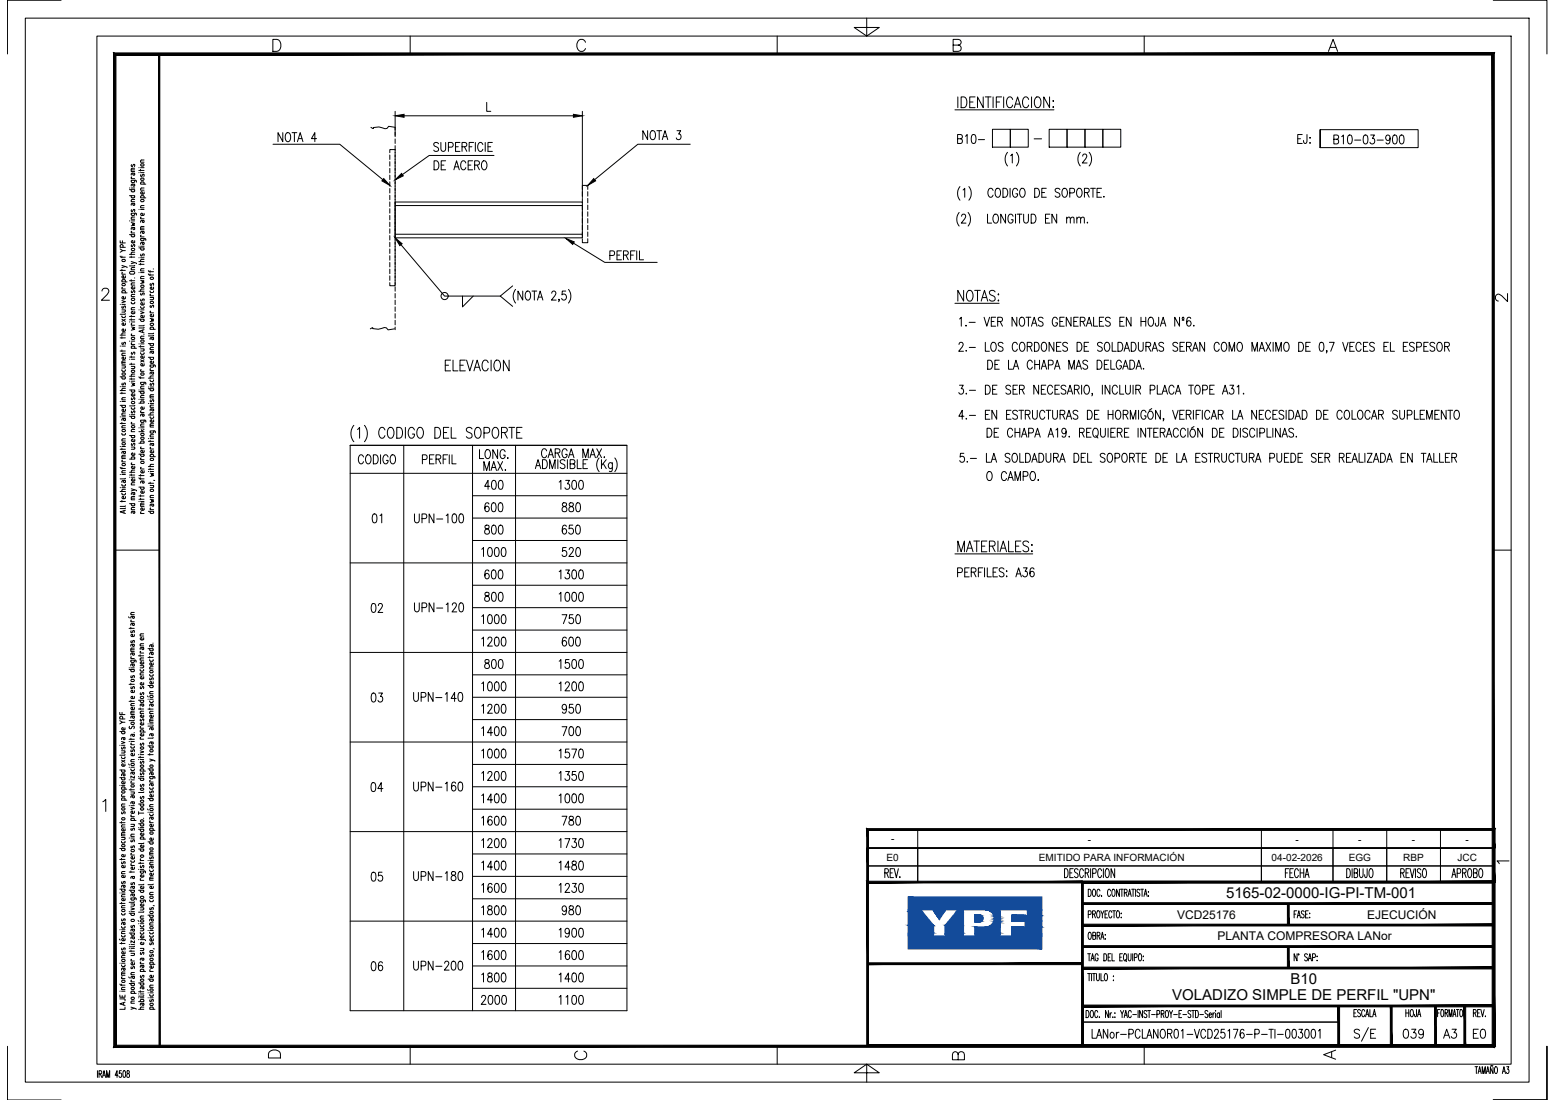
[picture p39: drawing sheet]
<svg xmlns="http://www.w3.org/2000/svg" width="420mm" height="297mm" viewBox="0 0 420 297" stroke-linecap="round" stroke-linejoin="round" font-family="sans-serif">
<defs><g id="words">
<g font-size="4.1">
<text x="331.3" y="242.6">5165-02-0000-IG-PI-TM-001</text>
<text x="348.7" y="265.8">B10</text>
<text x="316.7" y="270.2">VOLADIZO SIMPLE DE PERFIL &quot;UPN&quot;</text>
</g>
<g font-size="3.2">
<text x="318" y="248.1">VCD25176</text>
<text x="369.4" y="248.1">EJECUCIÓN</text>
<text x="329" y="253.9">PLANTA COMPRESORA LANor</text>
</g>
<g font-size="2.7">
<text x="240.7" y="227.5">-</text>
<text x="293.9" y="227.5">-</text>
<text x="350.1" y="227.5">-</text>
<text x="367" y="227.5">-</text>
<text x="381.5" y="227.5">-</text>
<text x="396" y="227.5">-</text>
<text x="239.5" y="232.4">E0</text>
<text x="280.7" y="232.4">EMITIDO PARA INFORMACIÓN</text>
<text x="343.6" y="232.4">04-02-2026</text>
<text x="364.4" y="232.4">EGG</text>
<text x="379.2" y="232.4">RBP</text>
<text x="393.8" y="232.4">JCC</text>
</g>
</g></defs>
<!-- layer: AESA-Textos-01 -->
<g fill="none" stroke="#000" stroke-width=".27">
<path d="M258 29.7h26.8M258.8 26.2v2.9M259.7 26.2h.8a1.72 1.72 0 0 1 0 2.9h-.8zM262 27.5h.9M263.5 26.2h-1.5v2.9h1.5M265.7 26.2v2.9l-1.6-2.9v2.9M266.2 26.2h1.6M267 26.2v2.9M268.3 26.2v2.9M269.2 27.5h.9M270.6 26.2h-1.4v2.9M271.2 26.2v2.9"/>
<path d="M273.6 26.9a.85 .85 0 0 0-1-.7 .85 .85 0 0 0-.6 1.1v.7a.85 .85 0 0 0 .6 1.1 .85 .85 0 0 0 1-.7M274.1 29.1l.9-2.9 .8 2.9M274.4 28.1h1.1M277.9 26.9a.85 .85 0 0 0-1-.7 .85 .85 0 0 0-.6 1.1v.7a.85 .85 0 0 0 .6 1.1 .85 .85 0 0 0 1-.7M278.7 26.2v2.9M279.9 26.3l.3-.1a1.4 1.4 0 0 1 1 2.2 .86 .86 0 0 1-1.1 .7 .86 .86 0 0 1-.6-1.1l.1-1.1zM283.6 26.2v2.9l-1.6-2.9v2.9M284.6 27.1v.3zM284.6 28.8v.3zM260.4 78.4v2.9l-1.6-2.9v2.9M261.6 78.6l.2-.2a1.39 1.39 0 0 1 1 2.2 .85 .85 0 0 1-1.1 .7 .85 .85 0 0 1-.6-1.1l.1-1.1zM263.4 78.4h1.5"/>
<path d="M264.1 78.4v2.9M268.9 78.8a.77 .77 0 0 0-1-.4 .77 .77 0 0 0-.5 1l.4 .3a1.23 1.23 0 0 1 1.1 .8v.4a.91 .91 0 0 1-1.6 0M269.8 79.4v.3zM120.3 98.6h.9M121.8 97.2h-1.5v2.9h1.5M122.4 97.2v2.9h1.3M124.3 98.6h.9M125.7 97.2h-1.4v2.9h1.4M126.1 97.2l.8 2.9 .9-2.9M128.4 99.2h1.1M131.9 97.9a.85 .85 0 0 0-1-.6 .85 .85 0 0 0-.6 1v.7a.85 .85 0 0 0 .6 1.1 .85 .85 0 0 0 1-.7M132.7 97.2v2.9"/>
<path d="M133.9 97.4l.2-.2a1.28 1.28 0 0 1 1.1 1.8 .91 .91 0 0 1-.9 1.2 .91 .91 0 0 1-.8-1.2v-.7zM137.6 97.2v2.9l-1.6-2.9v2.9M258 81.9h12M265.1 81.3l.9-2.9 .9 2.9M265.5 80.4h1.1M269.8 81v.3zM95.6 114.9a3.5 3.5 0 0 0 0 4.4M96.6 116l.6-.6v2.9M98.5 114.9a3.5 3.5 0 0 1 0 4.4M104 116.1a.77 .77 0 0 0-.8-.7 .77 .77 0 0 0-.7 .7v1.5a.77 .77 0 0 0 1.2 .6l.3-.6M105.1 115.6l.2-.2a1.39 1.39 0 0 1 1 2.2 .77 .77 0 0 1-.8 .8 .77 .77 0 0 1-.7-.8l-.1-1.1zM107.2 115.4h.8a1.74 1.74 0 0 1 0 2.9h-.8z"/>
<path d="M109.5 115.4v2.9M112 116.1a.77 .77 0 0 0-.8-.7 .77 .77 0 0 0-.8 .7v1.5a.81 .81 0 0 0 1 .7 .81 .81 0 0 0 .6-1.1h-.6M113.1 115.6l.2-.2a1.39 1.39 0 0 1 1 2.2 .77 .77 0 0 1-1.2 .6l-.5-1 .1-1.1zM117.5 115.4h.8a1.74 1.74 0 0 1 0 2.9h-.8zM119.8 116.8h.9M121.3 115.4h-1.5v2.9h1.5M121.9 115.4v2.9h1.4M127.6 115.8a.77 .77 0 0 0-1-.4 .77 .77 0 0 0-.5 1l1 .5a.74 .74 0 0 1 .5 .8 .74 .74 0 0 1-.6 .6h-.4l-.6-.4M128.1 100.1l.8-2.9 .9 2.9M128.7 115.6l.2-.2a1.28 1.28 0 0 1 1.1 1.8l-.1 .4a.77 .77 0 0 1-.8 .8 .77 .77 0 0 1-.8-.8l-.1-1.1zM130.8 116.9h1a.79 .79 0 0 0 .5-.7 .79 .79 0 0 0-.5-.8h-1v2.9M133.4 115.6l.2-.2a1.41 1.41 0 0 1 1 2.2 .79 .79 0 0 1-.7 .8 .79 .79 0 0 1-.8-.8l-.1-1.1z"/>
<path d="M135.5 116.8h1a.71 .71 0 0 0 .6-.7 .71 .71 0 0 0-.6-.7h-1v2.9M136.3 116.8l.8 1.5M137.5 115.4h1.6M138.3 115.4v2.9M139.6 116.8h.9M141.1 115.4h-1.5v2.9h1.5M258 149.6h21M258.8 149v-2.9l.9 2.9 .9-2.9v2.9M261.1 149l.9-2.9 .9 2.9M261.5 148h1.1M263.1 146.1h1.6M263.9 146.1v2.9"/>
<path d="M265.2 147.5h.9M266.7 146.1h-1.5v2.9h1.5M267.3 147.5h1a.7 .7 0 0 0 .6-.7 .7 .7 0 0 0-.6-.7h-1v2.9M268.1 147.5l.8 1.5M269.6 146.1v2.9M270.2 149l.9-2.9 .9 2.9M270.5 148h1.1M272.5 146.1v2.9h1.4M274.4 147.5h.9M275.8 146.1h-1.4v2.9h1.4M277.9 146.5a.77 .77 0 0 0-.9-.4 .77 .77 0 0 0-.5 1l1 .5a.74 .74 0 0 1 .4 .7 .74 .74 0 0 1-.5 .7h-.5l-.5-.4M278.8 147.1v.2z"/>
<path d="M278.8 148.7v.3z"/>
</g>
<!-- layer: AESA-Simbologia -->
<g fill="none" stroke="#000" stroke-width=".27">
<path d="M268.2 34.9h4.8v4.8h-4.8zM273 34.9h4.8v4.8h-4.8zM279.4 37.5h2M283.5 34.9h4.8v4.8h-4.8zM288.3 34.9h4.9v4.8h-4.9zM293.2 34.9h4.8v4.8h-4.8zM298 34.9h4.8v4.8h-4.8zM356.7 35v4.9v-4.9h26.5v4.9h-26.5M94.6 120.3h74.8v152.6h-74.8zM94.6 120.3h74.8M94.6 127.8h74.8M109.1 120.3v152.6"/>
<path d="M127.7 120.3v152.6M127.7 139.9h41.7M127.7 133.9h41.7M139.3 120.3v152.6M94.6 152h74.8M127.7 158h41.7M127.7 146h41.7M94.6 176.2h74.8M127.7 170.1h41.7M127.7 164.1h41.7M127.7 182.2h41.7M127.7 188.3h41.7"/>
<path d="M127.7 194.3h41.7M94.6 200.4h74.8M127.7 206.4h41.7M127.7 212.5h41.7M127.7 218.5h41.7M94.6 224.6h74.8M127.7 230.6h41.7M127.7 236.7h41.7M94.6 248.7h74.8M127.7 242.7h41.7M127.7 254.8h41.7M127.7 260.8h41.7"/>
<path d="M127.7 266.9h41.7"/>
</g>
<!-- layer: AESA-Textos-02 -->
<g fill="none" stroke="#000" stroke-width=".27">
<path d="M258.7 37.5l1.1-.1 .2-.4-.2-.6-1.1-.1v2.4h.9a.66 .66 0 0 0 .5-.6 .66 .66 0 0 0-.5-.6M260.9 36.8l.4-.5v2.4M262.7 36.4l.5-.1a1.58 1.58 0 0 1 0 2.4h-.2a1.8 1.8 0 0 1-.3-2.3zM264.4 37.7h1.6M350.6 37.5h.8M351.9 36.3h-1.3v2.4h1.3M353.1 36.3v1.9l-.1 .4h-.6l-.2-.7M353.9 37.2h.2zM354 38.5v.2zM360.4 37.6l1.1-.1 .2-.4-.2-.5-1.1-.1v2.4h.8l.4-.3 .1-.5-.5-.5M362.5 36.9l.5-.4v2.4M364.4 36.6l.4-.1a1.58 1.58 0 0 1 0 2.4h-.2a1.8 1.8 0 0 1-.2-2.3z"/>
<path d="M366 37.8h1.7M368.6 36.6l.5-.1a1.58 1.58 0 0 1 0 2.4h-.2a1.8 1.8 0 0 1-.3-2.3zM370.4 36.5h1l-.6 .9a.72 .72 0 0 1 .6 1.1 .72 .72 0 0 1-1.2-.1M372.1 37.8h1.7M375.6 37.3a.61 .61 0 0 1-.3 .5 .61 .61 0 0 1-.6 0 .68 .68 0 0 1-.2-1 .68 .68 0 0 1 1 0l.1 .5a1.15 1.15 0 0 1-.7 1.6l-.4-.4M376.5 36.6l.5-.1a1.58 1.58 0 0 1 0 2.4h-.2a1.8 1.8 0 0 1-.3-2.3zM378.4 36.6l.4-.1a1.58 1.58 0 0 1 0 2.4h-.1a1.77 1.77 0 0 1-.3-2.3zM259.2 57.4a2.95 2.95 0 0 0 0 3.7M259.4 50.4a2.95 2.95 0 0 0 0 3.7M259.8 58.4l.4-.6 .5 .1 .2 .4-.3 .8-.9 1.1h1.3M260.2 51.3l.5-.5v2.5M261.6 57.4a2.95 2.95 0 0 1 0 3.7"/>
<path d="M261.8 50.4a2.95 2.95 0 0 1 0 3.7M266.8 57.8v2.4h1.1M268.3 51.4a.65 .65 0 0 0-1-.4 1.61 1.61 0 0 0 .2 2.3 .71 .71 0 0 0 .8-.6M268.7 57.9l.1-.1a1.31 1.31 0 0 1 1.1 1 1.31 1.31 0 0 1-.5 1.3l-.2 .1a1.32 1.32 0 0 1-1-.9 1.32 1.32 0 0 1 .5-1.4zM269.2 51l.2-.2a1.3 1.3 0 0 1 1 1 1.3 1.3 0 0 1-.4 1.3l-.2 .2a1.32 1.32 0 0 1-1-1 1.32 1.32 0 0 1 .4-1.3zM271 50.8a1.28 1.28 0 0 1 1.3 .9 1.28 1.28 0 0 1-.4 1.4l-.9 .2zM271.7 57.8v2.4l-1.3-2.4v2.4M272.2 41.1a2.95 2.95 0 0 0 0 3.7M272.9 50.8v2.5M273.1 42l.4-.4v2.4M273.7 58.4a.71 .71 0 0 0-.8-.6 .71 .71 0 0 0-.5 .9v.6a.72 .72 0 0 0 .6 1 .72 .72 0 0 0 .7-1h-.4M274.4 57.8v2.4"/>
<path d="M274.6 41.1a2.95 2.95 0 0 1 0 3.7M274.8 57.8h1.3M275 51.4a.71 .71 0 0 0-.9-.5 .71 .71 0 0 0-.5 .9v.5a.72 .72 0 0 0 .7 1 .72 .72 0 0 0 .7-1h-.5M275.5 57.8v2.4M275.9 51l.2-.2a1.3 1.3 0 0 1 1 1 1.3 1.3 0 0 1-.5 1.3l-.2 .2a1.32 1.32 0 0 1-1-1 1.32 1.32 0 0 1 .5-1.3zM276.6 57.8v1.7a.65 .65 0 0 0 .6 .8 .65 .65 0 0 0 .7-.8v-1.7M278.6 57.8a1.27 1.27 0 0 1 1.3 .7 1.27 1.27 0 0 1-.2 1.4l-.4 .3h-.7zM279.6 50.8a1.28 1.28 0 0 1 1.3 .9 1.28 1.28 0 0 1-.4 1.4l-.9 .2zM281.5 52h.7M282.5 59h.7M282.7 50.8h-1.2v2.5h1.2M283.7 57.8h-1.2v2.4h1.2"/>
<path d="M285.5 57.8v2.4l-1.3-2.4v2.4M286.4 51.2a.65 .65 0 0 0-.8-.4 .65 .65 0 0 0-.4 .9l1 .5a.66 .66 0 0 1-.1 1 .66 .66 0 0 1-1-.3M287.3 51l.2-.2a1.3 1.3 0 0 1 1 1 1.3 1.3 0 0 1-.5 1.3l-.2 .2a1.32 1.32 0 0 1-1-1 1.32 1.32 0 0 1 .5-1.3zM288.2 59.1l.4-.5 .5 .1 .1 1.5M288.2 58.6v1.6M289.1 52.1l1.1-.1 .1-.3v-.6l-.4-.3h-.8v2.5M289.2 59.1l.5-.5 .4 .1 .1 1.5M291 59.1l.4-.5 .5 .1 .1 1.5M291 58.6v1.6M291.3 51l.1-.2a1.3 1.3 0 0 1 1 1 1.3 1.3 0 0 1-.4 1.3l-.2 .2a1.3 1.3 0 0 1-1-1 1.3 1.3 0 0 1 .5-1.3zM291.9 41.1a2.95 2.95 0 0 0 0 3.7M292 59.1l.4-.5 .5 .1 .1 1.5"/>
<path d="M292.5 42.2l.4-.6 .6 .1 .1 .3-.2 .8-1 1.2h1.3M293 52l1.1-.1 .2-.4-.1-.4-.4-.3h-.8v2.5M293.7 52l.6 1.3M294.3 41.1a2.88 2.88 0 0 1 0 3.7M294.7 50.8h1.3M295.3 50.8v2.5M296.4 52h.8M297.6 50.8h-1.2v2.5h1.2M298.3 53v.3zM293.8 60v.2zM259.1 93l.4-.6 .6 .1 .1 .4-.2 .8-1 1.2h1.3M259.3 86.1l.4-.4v2.4"/>
<path d="M261 87.8v.3zM261.1 94.6v.3zM261.9 87h1.6M261.9 93.8h1.6M265.9 85.7l.7 2.4 .8-2.4M266.2 92.4v2.5h1.1M266.9 97.3a1.3 1.3 0 0 1 1.3 .8 1.3 1.3 0 0 1-.4 1.5l-.9 .1zM267.8 86.8h.8M268.1 92.5l.1-.1a1.31 1.31 0 0 1 1.1 1 1.31 1.31 0 0 1-.5 1.3l-.2 .2a1.32 1.32 0 0 1-1-1 1.32 1.32 0 0 1 .5-1.4zM268.8 98.4h.7M269 85.7h-1.2v2.4h1.2M269.6 86.8l1.1-.1 .2-.3-.2-.6-1.1-.1v2.4"/>
<path d="M270 97.3h-1.2v2.4h1.2M270.2 86.8l.7 1.3M271 92.8a.65 .65 0 0 0-.8-.4 .65 .65 0 0 0-.4 .8l1 .6 .2 .7a.76 .76 0 0 1-1.3 0M272.5 97.3v2.4h1.1M273.8 99.7l.7-2.4 .8 2.4M274.1 98.9h.9M274.7 85.7v2.4l-1.2-2.4v2.4M274.9 93a.71 .71 0 0 0-.9-.5 .71 .71 0 0 0-.5 .9v.5a.71 .71 0 0 0 .5 .9 .71 .71 0 0 0 .9-.5M275.8 85.8l.1-.1a1.32 1.32 0 0 1 1.1 .9 1.32 1.32 0 0 1-.5 1.4l-.2 .1a1.32 1.32 0 0 1-1-1 1.32 1.32 0 0 1 .5-1.3zM275.8 92.5l.2-.1a1.32 1.32 0 0 1 1 1 1.32 1.32 0 0 1-.5 1.3l-.1 .2a1.31 1.31 0 0 1-1-1 1.31 1.31 0 0 1 .4-1.4zM277.2 85.7h1.3M277.6 93.6l1.1-.1 .1-.4-.1-.6-1.1-.1v2.5"/>
<path d="M277.9 85.7v2.4M278.2 93.6l.6 1.3M278.7 88.1l.7-2.4 .8 2.4M278.9 97.9a.64 .64 0 0 0-1-.5 1.61 1.61 0 0 0 .2 2.3 .71 .71 0 0 0 .8-.6M279 87.3h.9M279.5 92.4a1.27 1.27 0 0 1 1.2 .7 1.27 1.27 0 0 1-.1 1.4l-.5 .4h-.6zM279.6 98.4h1.3M279.6 97.3v2.4M280.9 97.3v2.4M281.3 99.7l.8-2.4 .7 2.4M281.6 98.9h.9M281.7 92.5l.2-.1a1.32 1.32 0 0 1 1 1 1.32 1.32 0 0 1-.5 1.3l-.1 .2a1.32 1.32 0 0 1-1-1 1.32 1.32 0 0 1 .4-1.4z"/>
<path d="M281.8 86a.69 .69 0 0 0-.7-.4 .69 .69 0 0 0-.6 .6l.2 .4 1 .4 .1 .7a.75 .75 0 0 1-1.3 0M283.3 98.5l1.1-.1 .2-.3-.1-.6-.4-.2h-.8v2.4M284.8 92.4v2.5l-1.3-2.5v2.5M284.9 99.7l.8-2.4 .7 2.4M285.2 98.9h.9M285.5 93.6h.7M285.7 86.2a.71 .71 0 0 0-.9-.5 .71 .71 0 0 0-.5 .9v.6a.72 .72 0 0 0 .7 .9 .72 .72 0 0 0 .7-.9h-.5M286.4 86.8h.7M286.7 92.4h-1.2v2.5h1.2M287.5 85.7h-1.1v2.4h1.1M288.4 92.8a.65 .65 0 0 0-.8-.4 .65 .65 0 0 0-.4 .8l1 .6 .2 .7a.76 .76 0 0 1-1.3 0M288.8 99.7v-2.4l.7 2.4 .8-2.4v2.4"/>
<path d="M289.4 85.7v2.4l-1.3-2.4v2.4M290.1 86.8h.8M290.7 99.7l.8-2.4 .7 2.4M291 92.4a1.27 1.27 0 0 1 1.3 .7 1.27 1.27 0 0 1-.2 1.4l-.4 .4h-.7zM291 98.9h.9M291.3 85.7h-1.2v2.4h1.2M291.9 86.8l1.1-.1 .2-.3-.2-.6-1.1-.1v2.4M292.5 86.8l.7 1.3M292.9 93.6h.8M293.5 88.1l.8-2.4 .7 2.4M293.8 87.3h.9M293.9 97.6a.68 .68 0 0 0-.8-.4 .68 .68 0 0 0-.5 .7l.2 .3 .9 .5 .2 .6a.74 .74 0 0 1-1.3 0"/>
<path d="M294.2 92.4h-1.3v2.5h1.3M295.5 85.7v2.4h1.1M296.4 97.3a1.3 1.3 0 0 1 1.4 .8 1.3 1.3 0 0 1-.4 1.5l-1 .1zM297.1 86.8h.7M297.8 92.8a.65 .65 0 0 0-.8-.4 .65 .65 0 0 0-.4 .8l1 .6 .2 .7a.76 .76 0 0 1-1.3 0M298.2 85.7h-1.1v2.4h1.1M298.4 98.4h.7M298.7 92.5l.2-.1a1.32 1.32 0 0 1 1 1 1.32 1.32 0 0 1-.4 1.3l-.2 .2a1.32 1.32 0 0 1-1-1 1.32 1.32 0 0 1 .4-1.4zM299.6 97.3h-1.2v2.4h1.2M300 86a.65 .65 0 0 0-.8-.3 .65 .65 0 0 0-.4 .8l1 .5 .2 .7a.76 .76 0 0 1-1.3 0M300.1 97.3v2.4h1.1M300.5 92.4v2.5h1.1"/>
<path d="M302.1 92.4a1.3 1.3 0 0 1 1.3 .8 1.3 1.3 0 0 1-.4 1.5l-.9 .2zM302.6 86.8h.7M303 97.9a.66 .66 0 0 0-1-.5 1.61 1.61 0 0 0 .2 2.3 .75 .75 0 0 0 .8-.9h-.5M303.4 99.7l.7-2.4 .7 2.4M303.6 98.9h1M303.7 94.9l.8-2.5 .7 2.5M303.8 85.7h-1.2v2.4h1.2M304 94.1h.9M305.3 97.3a1.3 1.3 0 0 1 1.3 .8 1.3 1.3 0 0 1-.4 1.5l-.9 .1zM305.6 85.7v2.4l-1.3-2.4v2.4M305.7 92.4a1.27 1.27 0 0 1 1.2 .7 1.27 1.27 0 0 1-.1 1.4l-.5 .4h-.6zM307 99.7l.7-2.4 .7 2.4"/>
<path d="M307.2 98.9h.9M307.6 92.4v1.8a.65 .65 0 0 0 .6 .7 .65 .65 0 0 0 .7-.7v-1.8M308.3 86.8h1.3M308.3 85.7v2.4M309 99.5v.2zM309.6 85.7v2.4M309.6 93.6l1.1-.1 .2-.4-.2-.6-1.1-.1v2.5M310.3 93.6l.6 1.3M310.6 85.8l.2-.1a1.32 1.32 0 0 1 1 .9 1.32 1.32 0 0 1-.5 1.4l-.2 .1a1.3 1.3 0 0 1-1-1 1.3 1.3 0 0 1 .5-1.3zM311.3 94.9l.7-2.5 .8 2.5M311.6 94.1h.9M313.1 85.7l-.1 2.1-.3 .3-.4-.1-.1-.7"/>
<path d="M313.5 88.1l.8-2.4 .7 2.4M313.8 87.3h.9M314.4 92.8a.69 .69 0 0 0-.7-.4 .69 .69 0 0 0-.6 .6l.2 .4 .9 .4 .2 .7a.75 .75 0 0 1-1.3 0M318.2 92.8a.65 .65 0 0 0-.8-.4 .65 .65 0 0 0-.4 .8l1 .6 .2 .7a.76 .76 0 0 1-1.3 0M318.7 85.7v2.4l-1.3-2.4v2.4M318.8 93.6h.8M319.4 86.5h.5M319.5 85.7h.1a.36 .36 0 0 1 .3 .3 .36 .36 0 0 1-.3 .4l-.2-.3zM320 92.4h-1.2v2.5h1.2M320.6 93.6l1.1-.1 .2-.4-.2-.6-1.1-.1v2.5M321.2 93.6l.7 1.3M321.7 86a.52 .52 0 0 0-.8-.2l-.2 .3a1.6 1.6 0 0 0 .5 2 .71 .71 0 0 0 .6-.9 .71 .71 0 0 0-.9-.5l-.3 .6"/>
<path d="M322.2 94.9l.8-2.5 .7 2.5M322.5 94.1h.9M322.6 87.8v.3zM325.5 92.4v2.5l-1.3-2.5v2.5M329.4 93a.71 .71 0 0 0-.8-.5 .71 .71 0 0 0-.5 .9v.5a.71 .71 0 0 0 .5 .9 .71 .71 0 0 0 .8-.5M330.3 92.5l.2-.1a1.32 1.32 0 0 1 1 1 1.32 1.32 0 0 1-.4 1.3l-.2 .2a1.32 1.32 0 0 1-1-1 1.32 1.32 0 0 1 .4-1.4zM332.1 94.9v-2.5l.7 2.5 .8-2.5v2.5M334.6 92.5l.2-.1a1.32 1.32 0 0 1 1 1 1.32 1.32 0 0 1-.5 1.3l-.1 .2a1.32 1.32 0 0 1-1-1 1.32 1.32 0 0 1 .4-1.4zM338.3 94.9v-2.5l.7 2.5 .7-2.5v2.5M340.2 94.9l.8-2.5 .7 2.5M340.5 94.1h.9M342.1 92.4l1.2 2.5"/>
<path d="M343.3 92.4l-1.2 2.5M344 92.4v2.5M344.7 94.9v-2.5l.8 2.5 .7-2.5v2.5M347.2 92.5l.2-.1a1.32 1.32 0 0 1 1 1 1.32 1.32 0 0 1-.4 1.3l-.2 .2a1.32 1.32 0 0 1-1-1 1.32 1.32 0 0 1 .4-1.4zM350.9 92.4a1.3 1.3 0 0 1 1.3 .8 1.3 1.3 0 0 1-.4 1.5l-.9 .2zM352.8 93.6h.8M354 92.4h-1.2v2.5h1.2M356.7 92.5l.5-.1a1.58 1.58 0 0 1 0 2.5h-.2a1.8 1.8 0 0 1-.3-2.4zM358.5 94.7h-.1h.1l-.1 .6M359.2 92.4h1.3l-.9 2.5M362.8 92.4l.7 2.5 .8-2.5M364.7 93.6h.8"/>
<path d="M365.9 92.4h-1.2v2.5h1.2M367.8 93a.65 .65 0 0 0-1-.5 1.6 1.6 0 0 0 .1 2.4 .68 .68 0 0 0 .9-.6M368.4 93.6h.7M369.6 92.4h-1.2v2.5h1.2M371.3 92.8a.67 .67 0 0 0-.7-.4 .67 .67 0 0 0-.5 .6l.1 .4 1 .4 .1 .7a.74 .74 0 0 1-1.2 0M373.9 93.6h.8M375.1 92.4h-1.2v2.5h1.2M375.7 92.4v2.5h1.1M379.2 93.6h.7M380.4 92.4h-1.2v2.5h1.2M382.1 92.8a.65 .65 0 0 0-.8-.4 .65 .65 0 0 0-.4 .8l1.1 .6 .1 .7a.76 .76 0 0 1-1.2 0M382.8 93.7h.8a.66 .66 0 0 0 .5-.6 .66 .66 0 0 0-.5-.7h-.8v2.5"/>
<path d="M384.7 93.6h.7M385.9 92.4h-1.2v2.5h1.2M387.7 92.8a.65 .65 0 0 0-.9-.4 .65 .65 0 0 0-.3 .8l1 .6 .2 .7a.76 .76 0 0 1-1.3 0M388.6 92.5l.2-.1a1.32 1.32 0 0 1 1 1 1.32 1.32 0 0 1-.5 1.3l-.2 .2a1.31 1.31 0 0 1-1-1 1.31 1.31 0 0 1 .5-1.4zM390.3 93.6l1.1-.1 .2-.4-.2-.6-1.1-.1v2.5M391 93.6l.6 1.3M259.2 104h1.1l-.6 1a.71 .71 0 0 1 .6 1 .71 .71 0 0 1-1.2 0M260.5 112.4h-1.4l.9-1.6v2.4M261.1 106.2v.2zM261.1 113v.2zM261.9 105.4h1.7M261.9 112.2h1.7"/>
<path d="M266.3 104a1.3 1.3 0 0 1 1.3 .8 1.3 1.3 0 0 1-.4 1.5l-.9 .1zM266.3 111.9h.7M266.7 115.6a1.27 1.27 0 0 1 1.2 .7 1.27 1.27 0 0 1-.1 1.4l-.5 .4h-.6zM267.5 110.8h-1.2v2.4h1.2M268.2 105.2h.7M268.6 116.8h.8M269.3 110.8v2.4l-1.3-2.4v2.4M269.4 104h-1.2v2.4h1.2M269.8 115.6h-1.2v2.5h1.2M272 111.9h.7M273.1 104.4a.64 .64 0 0 0-.8-.4 .64 .64 0 0 0-.4 .8l1 .6 .2 .7a.76 .76 0 0 1-1.3 0M273.2 110.8h-1.2v2.4h1.2"/>
<path d="M273.6 116.2a.65 .65 0 0 0-1-.5 1.62 1.62 0 0 0 .2 2.4 .67 .67 0 0 0 .8-.6M273.7 105.2h.8M274.3 116.8h1.2M274.3 115.6v2.5M274.9 104h-1.2v2.4h1.2M274.9 111.1a.69 .69 0 0 0-.7-.3 .69 .69 0 0 0-.6 .6l.2 .3 .9 .5 .2 .7a.75 .75 0 0 1-1.3 0M275.3 110.8h1.3M275.5 105.2l1.1-.1 .2-.4-.2-.6-1.1-.1v2.4M275.5 115.6v2.5M275.9 110.8v2.4M276 118.1l.7-2.5 .8 2.5M276.1 105.2l.7 1.2"/>
<path d="M276.3 117.2h.9M277 111.9l1.2-.1 .1-.3-.1-.6-1.2-.1v2.4M277.7 111.9l.6 1.3M277.9 116.9h.9a.66 .66 0 0 0 .5-.6 .66 .66 0 0 0-.5-.7h-.9v2.5M279 110.8v1.7a.65 .65 0 0 0 .6 .7 .65 .65 0 0 0 .7-.7v-1.7M279.6 118.1l.7-2.5 .8 2.5M279.9 117.2h.9M280.6 104v2.4l-1.3-2.4v2.4M281.4 105.2h.7M282.3 111.4a.66 .66 0 0 0-1-.5 1.6 1.6 0 0 0 .2 2.3 .7 .7 0 0 0 .8-.6M282.6 104h-1.2v2.4h1.2M282.7 110.8h1.3"/>
<path d="M283.2 118.1l.7-2.5 .8 2.5M283.3 110.8v2.4M283.5 117.2h.9M284.4 104.6a.65 .65 0 0 0-1-.5 1.58 1.58 0 0 0 .2 2.3 .68 .68 0 0 0 .8-.5M284.4 110.8v1.7a.65 .65 0 0 0 .7 .7 .65 .65 0 0 0 .6-.7v-1.7M285.1 105.2h.7M285.3 116.1l.5-.5v2.5M286.3 104h-1.2v2.4h1.2M286.4 111.9l1.1-.1 .2-.3-.2-.6-1.1-.1v2.4M287.1 111.9l.6 1.3M288 104.4a.69 .69 0 0 0-.7-.4 .69 .69 0 0 0-.6 .6l.2 .4 .9 .4 .2 .7a.75 .75 0 0 1-1.3 0M288.1 116.4a.67 .67 0 0 1-.7 .7 .72 .72 0 0 1-.5-.9 .72 .72 0 0 1 .9-.5 1.8 1.8 0 0 1-.3 2.4l-.4-.2-.1-.2"/>
<path d="M288.1 113.2l.7-2.4 .8 2.4M288.4 106.4l.7-2.4 .7 2.4M288.4 112.4h.9M288.6 105.6h1M288.9 117.8v.3zM290.3 105.2l1.1-.1 .2-.4-.1-.4-.4-.3h-.8v2.4M291 105.2l.6 1.2M291.2 111.1a.65 .65 0 0 0-.8-.3 .65 .65 0 0 0-.4 .8l1 .6 .2 .7a.76 .76 0 0 1-1.3 0M291.7 116.8l1.1-.1 .1-.4-.1-.6-1.1-.1v2.5M292.2 104v2.4M292.3 116.8l.6 1.3M293.3 104.1l.1-.1a1.32 1.32 0 0 1 1 1 1.32 1.32 0 0 1-.4 1.3l-.2 .1a1.29 1.29 0 0 1-1-.9 1.29 1.29 0 0 1 .5-1.4z"/>
<path d="M293.6 116.8h.7M293.8 110.8a1.27 1.27 0 0 1 1.3 .7 1.27 1.27 0 0 1-.2 1.4l-.5 .3h-.6zM294.8 115.6h-1.2v2.5h1.2M295.2 106.3h-.2h.2l-.2 .6M295.6 115.7l.2-.1a1.31 1.31 0 0 1 1 1 1.31 1.31 0 0 1-.4 1.3l-.2 .2a1.32 1.32 0 0 1-1-1 1.32 1.32 0 0 1 .4-1.4zM295.7 111.9h.8M296.1 117.6l.6 .7M296.9 110.8h-1.2v2.4h1.2M297.4 115.6v1.8a.65 .65 0 0 0 .6 .7 .65 .65 0 0 0 .7-.7v-1.8M297.9 104v2.4M299.4 115.6v2.5M299.4 111.9h1.3"/>
<path d="M299.4 110.8v2.4M299.9 104v2.4l-1.3-2.4v2.4M300.1 116.8h.8M300.7 110.8v2.4M301.3 115.6h-1.2v2.5h1.2M301.7 110.9l.2-.1a1.32 1.32 0 0 1 1 1 1.32 1.32 0 0 1-.4 1.3l-.2 .1a1.32 1.32 0 0 1-1-1 1.32 1.32 0 0 1 .4-1.3zM301.9 116.8l1.1-.1 .2-.4-.2-.6-1.1-.1v2.5M301.9 104.6a.72 .72 0 0 0-.9-.6 .72 .72 0 0 0-.5 1v.5a.72 .72 0 0 0 .5 .9 .72 .72 0 0 0 .9-.5M302.5 116.8l.7 1.3M302.6 104v2.4h1.1M303.5 111.9l1.1-.1 .2-.3-.2-.6-1.1-.1v2.4M303.8 116.8h.8"/>
<path d="M304.1 104v1.8a.65 .65 0 0 0 .7 .6 .65 .65 0 0 0 .6-.6v-1.8M304.1 111.9l.7 1.3M305 115.6h-1.2v2.5h1.2M305.4 113.2v-2.4l.8 2.4 .7-2.4v2.4M306.2 104v2.4M306.9 105.2l1.1-.1 .2-.4-.2-.6-1.1-.1v2.4M307.5 115.6v2.5M307.5 105.2l.7 1.2M307.6 110.8v2.4M309.5 115.6v2.5l-1.2-2.5v2.5M309.6 111.4a.65 .65 0 0 0-1-.5 1.62 1.62 0 0 0 .2 2.3 .71 .71 0 0 0 .8-.9h-.4M310 115.6h1.3"/>
<path d="M310.5 111.1l.2-.1a1.1 1.1 0 0 1 .9 1.1 1.1 1.1 0 0 1-.9 1.1 1.34 1.34 0 0 1-.2-2.1zM310.6 115.6v2.5M310.8 105.3l1.1-.1 .2-.4-.2-.7-1.1-.1v2.4M311.2 110.3l-.7 .5M311.7 116.8h.8M312.7 104v2.4h1.1M312.9 115.6h-1.2v2.5h1.2M313.5 116.8l1.1-.1 .2-.4-.2-.6-1.1-.1v2.5M313.5 110.8v2.4l-1.3-2.4v2.4M314 106.4l.7-2.4 .8 2.4M314.2 116.8l.6 1.3M314.3 105.6h.9"/>
<path d="M314.5 113.1h-.2h.2l-.2 .6M315.2 118.1l.7-2.5 .7 2.5M315.4 117.2h1M316.8 110.8l.8 2.4 .7-2.4M317.2 104.6a.65 .65 0 0 0-1-.5 1.6 1.6 0 0 0 .2 2.3 .67 .67 0 0 0 .8-.5M317.6 106.4l.7-2.4 .7 2.4M317.9 105.6h.9M318.4 116.2a.71 .71 0 0 0-.9-.6 .71 .71 0 0 0-.5 1v.5a.71 .71 0 0 0 .5 .9 .71 .71 0 0 0 .9-.5M318.8 111.9h.7M320 110.8h-1.2v2.4h1.2M320.3 116.2a.65 .65 0 0 0-1-.5 1.62 1.62 0 0 0 .2 2.4 .67 .67 0 0 0 .8-.6M320.5 111.9l1.1-.1 .2-.3-.2-.6-1.1-.1v2.4"/>
<path d="M321 115.6v2.5M321.2 104h1.3M321.2 111.9l.6 1.3M321.8 104v2.4M321.9 116l.2-.1a1.1 1.1 0 0 1 .9 1.1 1.1 1.1 0 0 1-.9 1.1 1.36 1.36 0 0 1-.2-2.1zM322.5 110.8v2.4M322.6 115.2l-.7 .4M323.2 104.1l.2-.1a1.32 1.32 0 0 1 1 1 1.32 1.32 0 0 1-.5 1.3l-.2 .1a1.3 1.3 0 0 1-1-.9 1.3 1.3 0 0 1 .5-1.4zM323.2 111.9h.7M324.4 110.8h-1.2v2.4M324.9 110.8v2.4M324.9 115.6v2.5l-1.3-2.5v2.5"/>
<path d="M325 105.3h.8a.66 .66 0 0 0 .5-.6 .66 .66 0 0 0-.5-.7h-.8v2.4M326.9 111.4a.65 .65 0 0 0-1-.5 1.62 1.62 0 0 0 .2 2.3 .67 .67 0 0 0 .8-.6M326.9 105.2h.7M327.3 113.2l.7-2.4 .7 2.4M327.5 112.4h.9M327.6 115.6a1.3 1.3 0 0 1 1.3 .8 1.3 1.3 0 0 1-.4 1.5l-.9 .2zM328.1 104h-1.2v2.4h1.2M329.2 111.9l1.1-.1 .2-.3-.2-.6-1.1-.1v2.4M329.5 116.8h.8M329.8 111.9l.7 1.3M330.3 106.4l.7-2.4 .8 2.4M330.6 105.6h.9"/>
<path d="M330.7 115.6h-1.2v2.5h1.2M332.3 104h1l-.5 1a.71 .71 0 0 1 .6 1 .71 .71 0 0 1-1.3 0M333.1 110.8v2.4h1.1M333.2 115.6a1.27 1.27 0 0 1 1.3 .7 1.27 1.27 0 0 1-.2 1.4l-.4 .4h-.7zM334.3 104.5l.4-.5v2.4M334.3 113.2l.8-2.4 .7 2.4M334.6 112.4h1M335.2 115.6v2.5M336 106.2v.2zM337.1 116a.68 .68 0 0 0-.7-.4 .68 .68 0 0 0-.6 .6l.2 .4 .9 .4 .2 .7a.76 .76 0 0 1-1.3 0M339 116.2a.71 .71 0 0 0-.8-.6 .71 .71 0 0 0-.5 1v.5a.71 .71 0 0 0 .5 .9 .71 .71 0 0 0 .8-.5M339.5 110.8v2.4l-1.3-2.4v2.4"/>
<path d="M339.7 115.6v2.5M340.3 111.9h.7M340.4 116.9h.8a.66 .66 0 0 0 .5-.6 .66 .66 0 0 0-.5-.7h-.8v2.5M341.4 110.8h-1.1v2.4h1.1M342.3 115.6v2.5h1.2M343.3 111.4a.71 .71 0 0 0-.9-.6 .71 .71 0 0 0-.5 .9v.6a.71 .71 0 0 0 .5 .9 .71 .71 0 0 0 .9-.6M343.9 115.6v2.5M343.9 111.9h.8M345.1 110.8h-1.2v2.4h1.2M345.9 115.6v2.5l-1.3-2.5v2.5M346.4 118.1l.7-2.5 .8 2.5M346.7 117.2h.9"/>
<path d="M346.9 111.1a.65 .65 0 0 0-.8-.3 .65 .65 0 0 0-.4 .8l1 .6 .2 .7a.76 .76 0 0 1-1.3 0M347.5 110.8v2.4M348.3 110.8a1.3 1.3 0 0 1 1.3 .8 1.3 1.3 0 0 1-.4 1.5l-.9 .1zM349.5 116a.64 .64 0 0 0-.8-.4 .64 .64 0 0 0-.4 .8l1 .6 .2 .7a.76 .76 0 0 1-1.3 0M349.9 113.2l.7-2.4 .8 2.4M350.2 112.4h.9M350.3 117.8v.3zM351.9 110.8a1.3 1.3 0 0 1 1.3 .8 1.3 1.3 0 0 1-.4 1.5l-.9 .1zM355.7 110.8a1.27 1.27 0 0 1 1.3 .7 1.27 1.27 0 0 1-.2 1.4l-.4 .3h-.7zM357.7 111.9h.7M358.9 110.8h-1.2v2.4h1.2M362.6 111.4a.65 .65 0 0 0-1-.5 1.62 1.62 0 0 0 .2 2.3 .67 .67 0 0 0 .8-.6"/>
<path d="M363.6 110.9l.1-.1a1.32 1.32 0 0 1 1 1 1.32 1.32 0 0 1-.4 1.3l-.2 .1a1.32 1.32 0 0 1-1-1 1.32 1.32 0 0 1 .5-1.3zM365.3 110.8v2.4h1.1M367.2 110.9l.1-.1a1.3 1.3 0 0 1 1 1 1.3 1.3 0 0 1-.4 1.3l-.2 .1a1.32 1.32 0 0 1-1-1 1.32 1.32 0 0 1 .5-1.3zM370.2 111.4a.65 .65 0 0 0-1-.5 1.62 1.62 0 0 0 .2 2.3 .67 .67 0 0 0 .8-.6M370.6 113.2l.7-2.4 .7 2.4M370.8 112.4h1M372.5 111.9l1.1-.1 .2-.3-.2-.6-1.1-.1v2.4M373.1 111.9l.7 1.3M377.6 111.1a.68 .68 0 0 0-.8-.3 .68 .68 0 0 0-.5 .6l.1 .3 1 .5 .2 .7a.76 .76 0 0 1-1.3 0M378.2 110.8v1.7a.65 .65 0 0 0 .7 .7 .65 .65 0 0 0 .6-.7v-1.7M380.2 112.1l1.1-.2 .2-.3-.2-.7-1.1-.1v2.4M382.2 110.8v2.4h1.1"/>
<path d="M383.7 111.9h.8M384.9 110.8h-1.2v2.4h1.2M385.5 113.2v-2.4l.7 2.4 .8-2.4v2.4M387.7 111.9h.7M388.9 110.8h-1.2v2.4h1.2M390.7 110.8v2.4l-1.3-2.4v2.4M391.2 110.8h1.3M391.8 110.8v2.4M393.2 110.9l.2-.1a1.32 1.32 0 0 1 1 1 1.32 1.32 0 0 1-.4 1.3l-.2 .1a1.3 1.3 0 0 1-1-1 1.3 1.3 0 0 1 .4-1.3zM98.2 123.4a.71 .71 0 0 0-.9-.6 .71 .71 0 0 0-.5 .9v.6a.71 .71 0 0 0 .5 .9 .71 .71 0 0 0 .9-.5M99.1 122.9l.2-.1a1.32 1.32 0 0 1 1 1 1.32 1.32 0 0 1-.4 1.3l-.2 .2a1.33 1.33 0 0 1-1-1 1.33 1.33 0 0 1 .4-1.4zM100.8 138.9l.5-.1a1.58 1.58 0 0 1 0 2.4h-.2a1.8 1.8 0 0 1-.3-2.3z"/>
<path d="M100.9 122.8a1.3 1.3 0 0 1 1.3 .8 1.3 1.3 0 0 1-.4 1.5l-.9 .2zM102.7 139.2l.4-.4v2.4M102.8 122.8v2.5M104.9 123.4a.65 .65 0 0 0-1.1-.5 1.61 1.61 0 0 0 .2 2.4 .74 .74 0 0 0 .9-1h-.5M105.8 122.9l.2-.1a1.33 1.33 0 0 1 .9 1 1.33 1.33 0 0 1-.4 1.3l-.2 .2a1.33 1.33 0 0 1-1-1 1.33 1.33 0 0 1 .5-1.4zM112 138.8v1.7a.65 .65 0 0 0 .6 .7 .65 .65 0 0 0 .7-.7v-1.7M114.1 124.1h.9l.4-.5a.62 .62 0 0 0-.4-.8h-.9v2.5M116.1 124h.7M117.2 138.8v2.4l-1.2-2.4v2.4M117.3 122.8h-1.2v2.5h1.2M117.8 124l1.1-.1 .2-.4-.2-.6-1.1-.1v2.5M118.4 124l.7 1.3"/>
<path d="M119.7 124h.8M120.6 139.2l.4-.4v2.4M120.9 122.8h-1.2v2.5M121.4 122.8v2.5M122.1 122.8v2.5h1.1M122.4 138.9l.5-.1a1.58 1.58 0 0 1 0 2.4h-.2a1.8 1.8 0 0 1-.3-2.3zM124.2 138.9l.5-.1a1.58 1.58 0 0 1 0 2.4h-.2a1.8 1.8 0 0 1-.3-2.3zM129.6 121.4v2.4h1.1M130.7 127v-2.4l.8 2.4 .7-2.4v2.4M131.4 121.5l.2-.1a1.3 1.3 0 0 1 1 1 1.3 1.3 0 0 1-.5 1.3l-.1 .1a1.3 1.3 0 0 1-1-.9 1.3 1.3 0 0 1 .4-1.4zM132.1 136.1a.52 .52 0 0 0-.8-.2l-.2 .3a1.6 1.6 0 0 0 .5 2 .71 .71 0 0 0 .6-.9 .71 .71 0 0 0-.9-.5l-.3 .6M132.3 131.3h-1.3l.9-1.6v2.4"/>
<path d="M132.7 127l.7-2.4 .8 2.4M132.9 126.2h1M133 135.9l.5-.1a1.42 1.42 0 0 1 .4 1.9l-.1 .4-.5 .1a1.8 1.8 0 0 1-.3-2.3zM133.1 129.8l.4-.1a1.58 1.58 0 0 1 0 2.4h-.2a1.78 1.78 0 0 1-.2-2.3zM134.5 121.4v2.4l-1.3-2.4v2.4M134.5 124.6l1.3 2.4M134.9 135.9l.4-.1a1.58 1.58 0 0 1 0 2.4h-.2a1.8 1.8 0 0 1-.2-2.3zM134.9 129.8l.5-.1a1.58 1.58 0 0 1 0 2.4h-.2a1.78 1.78 0 0 1-.3-2.3zM135.8 124.6l-1.3 2.4M136.5 122a.71 .71 0 0 0-.9-.6 .71 .71 0 0 0-.5 .9v.6a.72 .72 0 0 0 .7 .9 .72 .72 0 0 0 .7-.9h-.5M136.5 126.8v.2zM137.1 123.7h.2z"/>
<path d="M144.7 126.5l.7-2.4 .7 2.4M144.9 125.7h.9M146.6 124.1a1.29 1.29 0 0 1 1.3 .8 1.29 1.29 0 0 1-.4 1.5l-.9 .1zM147.7 121.8a.65 .65 0 0 0-1-.5 1.62 1.62 0 0 0 .2 2.3 .67 .67 0 0 0 .8-.6M148.1 123.6l.7-2.4 .7 2.4M148.4 122.8h.9M148.5 126.5v-2.4l.7 2.4 .8-2.4v2.4M150 122.3l1.1-.1 .2-.3-.2-.6-1.1-.1v2.4M150.7 122.3l.6 1.3M150.7 124.1v2.4M151.1 130.2l.5-.5v2.4M152.1 135.9v.7a.95 .95 0 0 1 .9 .4 .95 .95 0 0 1 0 1.1 .72 .72 0 0 1-1.1-.3 .72 .72 0 0 1 .5-1l.6-.2a.49 .49 0 0 0-.3-.8z"/>
<path d="M152.7 124.5a.69 .69 0 0 0-.8-.4 .69 .69 0 0 0-.5 .6l.2 .3 .9 .5 .2 .7a.75 .75 0 0 1-1.3 0M152.8 129.7h1.1l-.6 .9a.71 .71 0 0 1 .6 1.1 .71 .71 0 0 1-1.2 0M153.2 121.8a.64 .64 0 0 0-1-.5 1.6 1.6 0 0 0 .2 2.3 .71 .71 0 0 0 .8-.9h-.4M153.3 124.1v2.4M153.6 123.6l.7-2.4 .8 2.4M153.9 122.8h.9M153.9 135.9a.51 .51 0 0 0 .2 .8 .77 .77 0 0 1 1 .8 .77 .77 0 0 1-1.2 .6 .95 .95 0 0 1 0-1.1 .95 .95 0 0 1 .9-.4 .49 .49 0 0 0-.3-.8zM154.1 125.3l1.1-.1 .1-.4-.1-.6-1.1-.1v2.4h.8l.3-.2 .1-.6-.4-.4M154.8 129.8l.4-.1a1.58 1.58 0 0 1 0 2.4h-.2a1.78 1.78 0 0 1-.2-2.3zM155.8 135.9l.5-.1a1.58 1.58 0 0 1 0 2.4h-.2a1.8 1.8 0 0 1-.3-2.3zM156 124.1v2.4h1.1M156.6 129.8l.5-.1a1.58 1.58 0 0 1 0 2.4h-.2a1.78 1.78 0 0 1-.3-2.3z"/>
<path d="M157.5 123.6v-2.4l.7 2.4 .7-2.4v2.4M157.5 125.3h.8M158.7 124.1h-1.2v2.4h1.2M159.4 123.6l.7-2.4 .8 2.4M159.7 122.8h.9M161.2 121.2l1.3 2.4M161.9 123.7a2.88 2.88 0 0 0 0 3.6M162.5 124.1v2.4M162.5 121.2l-1.3 2.4M163 125.2l.8 1.3M163.3 123.4v.2zM163.8 124.1l-1.3 1.6"/>
<path d="M165.5 124.9l-.1 2.2-.3 .2-.5-.1M165.5 125.3a.53 .53 0 0 0-.5-.4 .53 .53 0 0 0-.5 .4l-.1 .5a.67 .67 0 0 0 .7 .7l.4-.3M166.1 123.7a2.95 2.95 0 0 1 0 3.6M260.4 122.4h-.9l-.1 1.1a.74 .74 0 0 1 1 0 .74 .74 0 0 1 0 1 .74 .74 0 0 1-1 .1l-.1-.2M261.4 124.6v.2zM262.2 123.8h1.6M266.5 122.4v2.4h1.1M267 127.5l.2-.2a1.32 1.32 0 0 1 1 1 1.32 1.32 0 0 1-.5 1.4l-.2 .1a1.32 1.32 0 0 1-1-1 1.32 1.32 0 0 1 .5-1.3zM267.8 124.8l.7-2.4 .8 2.4M268.1 124h.9M271.9 127.9a.71 .71 0 0 0-.8-.5 .71 .71 0 0 0-.5 .9v.5a.71 .71 0 0 0 .5 .9 .71 .71 0 0 0 .8-.5M272.3 129.8l.7-2.5 .8 2.5"/>
<path d="M272.6 129h.9M272.9 122.8a.65 .65 0 0 0-.8-.4 .65 .65 0 0 0-.4 .8l1 .6a.6 .6 0 0 1 .2 .6 .6 .6 0 0 1-.5 .4l-.6-.1-.2-.2M273.8 122.5l.2-.1a1.32 1.32 0 0 1 1 1 1.32 1.32 0 0 1-.5 1.3l-.1 .1a1.31 1.31 0 0 1-1.1-.9 1.31 1.31 0 0 1 .5-1.4zM274.3 129.8v-2.5l.7 2.5 .7-2.5v2.5M275.5 122.4v2.4h1.1M276.5 128.6h.8a.66 .66 0 0 0 .5-.6 .66 .66 0 0 0-.5-.7h-.8v2.5M277.1 122.4a1.3 1.3 0 0 1 1.3 .8 1.3 1.3 0 0 1-.4 1.5l-.9 .1zM278.7 127.5l.1-.2a1.31 1.31 0 0 1 1.1 1 1.31 1.31 0 0 1-.5 1.4l-.2 .1a1.32 1.32 0 0 1-1-1 1.32 1.32 0 0 1 .5-1.3zM278.8 124.8l.7-2.4 .7 2.4M279.1 124h.9M280.5 129.5v.3zM280.7 122.4a1.29 1.29 0 0 1 1.3 .8 1.29 1.29 0 0 1-.4 1.5l-.9 .1z"/>
<path d="M282.6 122.4l.1 2.1a.61 .61 0 0 0 .6 .3 .61 .61 0 0 0 .5-.3l.1-2.1M284.7 123.6l1.1-.1 .2-.4-.2-.6-1.1-.1v2.4M285.3 123.6l.7 1.2M286.3 124.8l.8-2.4 .7 2.4M286.6 124h.9M290.2 122.4a1.3 1.3 0 0 1 1.3 .8 1.3 1.3 0 0 1-.4 1.5l-.9 .1zM292.1 123.6h.8M293.3 122.4h-1.2v2.4h1.2M293.9 122.4v2.4h1.1M298.6 122.8a.69 .69 0 0 0-.8-.4 .69 .69 0 0 0-.5 .6l.2 .3 .9 .5 .2 .7a.75 .75 0 0 1-1.3 0M299.5 122.5l.2-.1a1.32 1.32 0 0 1 1 1 1.32 1.32 0 0 1-.5 1.3l-.1 .1a1.32 1.32 0 0 1-1-1 1.32 1.32 0 0 1 .4-1.3zM301.3 123.7l1.1-.1 .2-.4-.2-.7-1.1-.1v2.4"/>
<path d="M303.5 122.5l.2-.1a1.32 1.32 0 0 1 1 1 1.32 1.32 0 0 1-.5 1.3l-.2 .1a1.32 1.32 0 0 1-1-1 1.32 1.32 0 0 1 .5-1.3zM305.2 123.6l1.1-.1 .2-.4-.2-.6-1.1-.1v2.4M305.9 123.6l.6 1.2M306.9 122.4h1.3M307.5 122.4v2.4M308.6 123.6h.8M309.8 122.4h-1.2v2.4h1.2M312.3 122.4a1.3 1.3 0 0 1 1.3 .8 1.3 1.3 0 0 1-.4 1.5l-.9 .1zM314.2 123.6h.8M315.4 122.4h-1.2v2.4h1.2M317.9 122.4v2.4h1.1M319.2 124.8l.8-2.4 .7 2.4"/>
<path d="M319.5 124h.9M323.1 123.6h.7M324.3 122.4h-1.2v2.4h1.2M326.1 122.8a.68 .68 0 0 0-.8-.4 .68 .68 0 0 0-.5 .6l.1 .3 1 .5a.6 .6 0 0 1 .1 .6 .6 .6 0 0 1-.4 .4l-.7-.1-.1-.2M326.4 122.4h1.3M327.1 122.4v2.4M328.2 123.6l1.1-.1 .2-.4-.2-.6-1.1-.1v2.4M328.8 123.6l.7 1.2M330.1 122.4l.1 2.1a.61 .61 0 0 0 .6 .3 .61 .61 0 0 0 .5-.3l.1-2.1M333.4 123a.71 .71 0 0 0-.9-.6 .71 .71 0 0 0-.5 .9v.6a.71 .71 0 0 0 .5 .9 .71 .71 0 0 0 .9-.5M333.8 122.4h1.3M334.4 122.4v2.4"/>
<path d="M335.5 122.4v1.7a.65 .65 0 0 0 .7 .7 .65 .65 0 0 0 .6-.7v-1.7M337.6 123.6l1.1-.1 .2-.4-.2-.6-1.1-.1v2.4M338.2 123.6l.7 1.2M339.2 124.8l.8-2.4 .7 2.4M339.5 124h.9M343.1 123.7h.8a.66 .66 0 0 0 .5-.7 .66 .66 0 0 0-.5-.6h-.8v2.4M345 122.4l.1 2.1a.61 .61 0 0 0 .6 .3 .61 .61 0 0 0 .5-.3l.1-2.1M347 123.6h.8M348.3 122.4h-1.3v2.4h1.3M348.8 122.4a1.27 1.27 0 0 1 1.2 .7 1.27 1.27 0 0 1-.1 1.4l-.5 .3h-.6zM350.7 123.6h.8M351.9 122.4h-1.2v2.4h1.2"/>
<path d="M355.6 122.8a.65 .65 0 0 0-.8-.4 .65 .65 0 0 0-.4 .8l1 .6a.6 .6 0 0 1 .2 .6 .6 .6 0 0 1-.4 .4l-.7-.1-.2-.2M356.3 123.6h.7M357.5 122.4h-1.2v2.4h1.2M358 123.6l1.1-.1 .2-.4-.2-.6-1.1-.1v2.4M358.7 123.6l.6 1.2M361.9 123.6l1.1-.1 .2-.4-.2-.6-1.1-.1v2.4M362.5 123.6l.7 1.2M363.8 123.6h.8M365 122.4h-1.2v2.4h1.2M365.3 124.8l.7-2.4 .8 2.4M365.6 124h.9M367.2 122.4v2.4h1.1"/>
<path d="M368.8 122.4v2.4M369.4 122.4h1.3l-1.3 2.4h1.3M371.1 124.8l.7-2.4 .8 2.4M371.4 124h.9M373 122.4a1.27 1.27 0 0 1 1.3 .7 1.27 1.27 0 0 1-.2 1.4l-.4 .3h-.7zM374.7 124.8l.7-2.4 .8 2.4M375 124h.9M378.6 123.6h.7M379.8 122.4h-1.2v2.4h1.2M381.6 122.4v2.4l-1.3-2.4v2.4M384 122.4h1.3M384.6 122.4v2.4"/>
<path d="M385.5 124.8l.7-2.4 .7 2.4M385.7 124h1M387.4 122.4v2.4h1.1M389 122.4v2.4h1.1M390.5 123.6h.8M391.7 122.4h-1.2v2.4h1.2M392.3 123.6l1.1-.1 .2-.4-.2-.6-1.1-.1v2.4M392.9 123.6l.7 1.2M114 140l1.1-.1 .2-.3-.2-.7-1.1-.1v2.4M118 140.2h1.6M130.2 148.3l.4-.4v2.4M131.1 141.9v.7a.88 .88 0 0 1 1 .6 .88 .88 0 0 1-.3 1 .77 .77 0 0 1-.9-.8 .77 .77 0 0 1 1-.7l.2-.1a.53 .53 0 0 0-.3-.8z"/>
<path d="M132 148l.5-.1a1.58 1.58 0 0 1 0 2.4h-.2a1.78 1.78 0 0 1-.3-2.3zM132.1 154.2a.52 .52 0 0 0-.8-.2l-.2 .4a1.6 1.6 0 0 0 .5 1.9 .71 .71 0 0 0 .6-.8 .71 .71 0 0 0-.9-.6l-.3 .6M133 154l.5-.1a1.42 1.42 0 0 1 .4 2l-.1 .3-.5 .1a1.8 1.8 0 0 1-.3-2.3zM133.1 141.9l.4-.1a1.6 1.6 0 0 1 0 2.4h-.2a1.8 1.8 0 0 1-.2-2.3zM133.9 148l.4-.1a1.58 1.58 0 0 1 0 2.4h-.2a1.78 1.78 0 0 1-.2-2.3zM134.9 154l.4-.1a1.58 1.58 0 0 1 0 2.4h-.2a1.8 1.8 0 0 1-.2-2.3zM134.9 141.9l.5-.1a1.6 1.6 0 0 1 0 2.4h-.2a1.8 1.8 0 0 1-.3-2.3zM135.7 148l.5-.1a1.58 1.58 0 0 1 0 2.4h-.2a1.78 1.78 0 0 1-.3-2.3zM151.1 154.4l.5-.5v2.4M152.8 153.9h1.1l-.6 .9a.72 .72 0 0 1 .6 1.1 .72 .72 0 0 1-1.2 0M153 147.9h-.9l-.1 1a.75 .75 0 0 1 1 .1 .75 .75 0 0 1 0 1 .75 .75 0 0 1-1 .1l-.1-.3M153 142.2l-.1-.3-.4-.1a1.44 1.44 0 0 0 .1 2.4 .72 .72 0 0 0 .5-.9 .72 .72 0 0 0-.9-.5l-.3 .6"/>
<path d="M153.8 148.4l.4-.5h.3l.4 .4-.3 .8-.9 1.2h1.3M154.8 141.8h-.9l-.1 1a.75 .75 0 0 1 1 .1 .75 .75 0 0 1 0 1 .75 .75 0 0 1-1 .1l-.1-.2M154.8 154l.4-.1a1.58 1.58 0 0 1 0 2.4h-.2a1.8 1.8 0 0 1-.2-2.3zM155.8 141.9l.5-.1a1.6 1.6 0 0 1 0 2.4h-.2a1.8 1.8 0 0 1-.3-2.3zM155.8 148l.5-.1a1.58 1.58 0 0 1 0 2.4h-.2a1.78 1.78 0 0 1-.3-2.3zM156.6 154l.5-.1a1.58 1.58 0 0 1 0 2.4h-.2a1.8 1.8 0 0 1-.3-2.3zM258.7 154.6h.9a.66 .66 0 0 0 .5-.6 .66 .66 0 0 0-.5-.7h-.9v2.5M260.7 154.5h.7M261.9 153.3h-1.2v2.5h1.2M262.4 154.5l1.1-.1 .2-.4-.1-.4-.4-.3h-.8v2.5M263.1 154.5l.6 1.3M264.4 154.5h.7"/>
<path d="M265.6 153.3h-1.2v2.5M266 153.3v2.5M266.8 153.3v2.5h1.1M268.3 154.5h.7M269.5 153.3h-1.2v2.5h1.2M271.3 153.7a.64 .64 0 0 0-.8-.4 .64 .64 0 0 0-.4 .8l1 .6a.66 .66 0 0 1-.2 1.1 .66 .66 0 0 1-.9-.4M271.9 155.6h.2zM272 154.1v.3zM274.5 155.8l.7-2.5 .8 2.5M274.8 155h.9M276.5 153.3h1l-.5 1a.71 .71 0 0 1 .6 1.1 .71 .71 0 0 1-1.3-.1M279.4 153.7l-.1-.2-.5-.2a1.45 1.45 0 0 0 .1 2.5 .69 .69 0 0 0 .6-1 .69 .69 0 0 0-1.1-.2l-.1 .4"/>
<path d="M100.6 163.1l.4-.1a1.58 1.58 0 0 1 0 2.4h-.2a1.8 1.8 0 0 1-.2-2.3zM102.2 163.5l.4-.5 .5 .1 .2 .3-.2 .8-1 1.2h1.3M112 162.8v1.7a.65 .65 0 0 0 .6 .7 .65 .65 0 0 0 .7-.7v-1.7M114 164.1l1.1-.1 .2-.4-.2-.7-1.1-.1v2.4M117.2 162.8v2.4l-1.2-2.4v2.4M118 164.2h1.6M120.6 163.3l.4-.5v2.4M122.2 163.4l.4-.6h.4l.3 .5-.3 .8-.9 1.1h1.3M124.2 162.9l.5-.1a1.6 1.6 0 0 1 0 2.4h-.2a1.8 1.8 0 0 1-.3-2.3zM130.2 172.5l.4-.5v2.5M130.2 166.5l.4-.5v2.4M131.1 160.1v.7a.88 .88 0 0 1 1 .5 .88 .88 0 0 1-.3 1.1 .77 .77 0 0 1-.9-.8 .77 .77 0 0 1 1-.7l.2-.1a.53 .53 0 0 0-.3-.9z"/>
<path d="M131.1 178.2v.7a.88 .88 0 0 1 1 .5 .88 .88 0 0 1-.3 1.1 .77 .77 0 0 1-.9-.8 .77 .77 0 0 1 1-.7l.2-.1a.51 .51 0 0 0-.3-.8zM131.8 172.6l.4-.6 .6 .2 .1 .3-.2 .8-1 1.2h1.3M132 166.1l.5-.1a1.58 1.58 0 0 1 0 2.4h-.2a1.78 1.78 0 0 1-.3-2.3zM133.1 160.1l.4-.2a1.6 1.6 0 0 1 0 2.5h-.2a1.8 1.8 0 0 1-.2-2.3zM133.1 178.2l.4-.1a1.58 1.58 0 0 1 0 2.4h-.2a1.8 1.8 0 0 1-.2-2.3zM133.9 172.2l.4-.2a1.58 1.58 0 0 1 0 2.5h-.2a1.8 1.8 0 0 1-.2-2.3zM133.9 166.1l.4-.1a1.58 1.58 0 0 1 0 2.4h-.2a1.78 1.78 0 0 1-.2-2.3zM134.9 160.1l.5-.2a1.6 1.6 0 0 1 0 2.5h-.2a1.8 1.8 0 0 1-.3-2.3zM134.9 178.2l.5-.1a1.58 1.58 0 0 1 0 2.4h-.2a1.8 1.8 0 0 1-.3-2.3zM135.7 172.2l.5-.2a1.58 1.58 0 0 1 0 2.5h-.2a1.8 1.8 0 0 1-.3-2.3zM135.7 166.1l.5-.1a1.58 1.58 0 0 1 0 2.4h-.2a1.78 1.78 0 0 1-.3-2.3zM151.1 160.4l.5-.5v2.5"/>
<path d="M151.1 178.5l.5-.4v2.4M151.9 166h1.3l-1 2.4M152.9 160.1l.5-.2a1.6 1.6 0 0 1 0 2.5h-.2a1.8 1.8 0 0 1-.3-2.3zM153 172.4a.52 .52 0 0 0-.8-.2l-.2 .3a1.56 1.56 0 0 0 .5 2 .71 .71 0 0 0 .6-.9 .71 .71 0 0 0-.9-.5l-.3 .6M153.8 178.1h-1l-.1 1a.75 .75 0 0 1 1.1 .1 .75 .75 0 0 1 0 1 .75 .75 0 0 1-1.1 .1v-.2M153.9 172.2l.5-.2a1.58 1.58 0 0 1 0 2.5h-.2a1.8 1.8 0 0 1-.3-2.3zM154.8 160.1l.4-.2a1.6 1.6 0 0 1 0 2.5h-.2a1.8 1.8 0 0 1-.2-2.3zM154.8 178.2l.4-.1a1.58 1.58 0 0 1 0 2.4h-.2a1.8 1.8 0 0 1-.2-2.3zM154.8 166h-.9l-.1 1a.75 .75 0 0 1 1 .1 .75 .75 0 0 1 0 1 .75 .75 0 0 1-1 .1l-.1-.2M155.8 172.2l.5-.2a1.58 1.58 0 0 1 0 2.5h-.2a1.8 1.8 0 0 1-.3-2.3zM155.8 166.1l.5-.1a1.58 1.58 0 0 1 0 2.4h-.2a1.78 1.78 0 0 1-.3-2.3zM156.6 160.1l.5-.2a1.6 1.6 0 0 1 0 2.5h-.2a1.8 1.8 0 0 1-.3-2.3z"/>
<path d="M156.6 178.2l.5-.1a1.58 1.58 0 0 1 0 2.4h-.2a1.8 1.8 0 0 1-.3-2.3zM100.6 187.3l.4-.2a1.6 1.6 0 0 1 0 2.5h-.2a1.8 1.8 0 0 1-.2-2.3zM102.3 187.1h1l-.5 1a.71 .71 0 0 1 .6 1.1 .71 .71 0 0 1-1.3-.1M111.8 187v1.7a.65 .65 0 0 0 .6 .7 .65 .65 0 0 0 .7-.7v-1.7M113.8 188.3h.8a.66 .66 0 0 0 .5-.7 .66 .66 0 0 0-.5-.6h-.8v2.4M117 187v2.4l-1.3-2.4v2.4M117.8 188.4h1.6M120.3 187.5l.5-.5v2.4M123.3 188.6h-1.4l.9-1.6v2.4M124 187.1l.5-.1a1.58 1.58 0 0 1 0 2.4h-.2a1.8 1.8 0 0 1-.3-2.3zM130.2 184.6l.4-.5v2.4M130.2 190.7l.4-.5v2.4"/>
<path d="M130.2 196.7l.4-.5v2.5M131.8 190.8l.4-.6 .6 .1 .1 .4-.2 .8-1 1.1h1.3M132 184.3l.5-.2a1.58 1.58 0 0 1 0 2.4h-.2a1.78 1.78 0 0 1-.3-2.2zM133.1 197.9h-1.4l1-1.7v2.5M133.9 184.3l.4-.2a1.58 1.58 0 0 1 0 2.4h-.2a1.78 1.78 0 0 1-.2-2.2zM133.9 190.3l.4-.1a1.58 1.58 0 0 1 0 2.4h-.2a1.8 1.8 0 0 1-.2-2.3zM133.9 196.3l.4-.1a1.58 1.58 0 0 1 0 2.5h-.2a1.8 1.8 0 0 1-.2-2.4zM135.7 184.3l.5-.2a1.58 1.58 0 0 1 0 2.4h-.2a1.78 1.78 0 0 1-.3-2.2zM135.7 190.3l.5-.1a1.58 1.58 0 0 1 0 2.4h-.2a1.8 1.8 0 0 1-.3-2.3zM135.7 196.3l.5-.1a1.58 1.58 0 0 1 0 2.5h-.2a1.8 1.8 0 0 1-.3-2.4zM151.1 184.6l.5-.5v2.4M151.9 196.2h1.3l-1 2.5"/>
<path d="M152.7 184.7l.4-.6h.4l.4 .5-.3 .8-.9 1.1h1.2M153.1 191a.67 .67 0 0 1-.7 .7 .69 .69 0 0 1-.6-1 .69 .69 0 0 1 1.2-.2l.1 .5a1.18 1.18 0 0 1-.8 1.6l-.3-.3M154 196.3l.5-.1a1.58 1.58 0 0 1 0 2.5h-.2a1.8 1.8 0 0 1-.3-2.4zM154.8 184.3l.4-.2a1.58 1.58 0 0 1 0 2.4h-.2a1.78 1.78 0 0 1-.2-2.2zM154.8 190.2h-.9l-.1 1a.74 .74 0 0 1 1 .1 .74 .74 0 0 1 0 1 .74 .74 0 0 1-1 .1l-.1-.3M155.8 190.3l.5-.1a1.58 1.58 0 0 1 0 2.4h-.2a1.8 1.8 0 0 1-.3-2.3zM155.8 196.3l.5-.1a1.58 1.58 0 0 1 0 2.5h-.2a1.8 1.8 0 0 1-.3-2.4zM156.6 184.3l.5-.2a1.58 1.58 0 0 1 0 2.4h-.2a1.78 1.78 0 0 1-.3-2.2zM100.5 211.4l.5-.1a1.58 1.58 0 0 1 0 2.4h-.2a1.8 1.8 0 0 1-.3-2.3zM103.5 212.9h-1.4l.9-1.6v2.4M111.8 211.2l.1 2.1a.61 .61 0 0 0 .5 .3 .61 .61 0 0 0 .6-.3l.1-2.1M113.8 212.5h.8l.4-.3 .1-.6-.2-.3-1.1-.1v2.4"/>
<path d="M117 211.2v2.4l-1.3-2.4v2.4M117.8 212.6h1.6M120.3 211.6l.5-.4v2.4M123.1 211.5a.54 .54 0 0 0-.8-.2l-.2 .3a1.58 1.58 0 0 0 .4 2 .71 .71 0 0 0 .7-.8 .71 .71 0 0 0-.9-.6l-.3 .6M124 211.3l.5-.1a1.58 1.58 0 0 1 0 2.4h-.2a1.8 1.8 0 0 1-.3-2.3zM130.2 202.7l.4-.4v2.4M130.2 208.8l.4-.5v2.4M130.2 214.8l.4-.4v2.4M131.8 208.9l.4-.6 .6 .1 .1 .4-.2 .8-1 1.1h1.3M132 202.4l.5-.1a1.58 1.58 0 0 1 0 2.4h-.2a1.78 1.78 0 0 1-.3-2.3zM133.1 216h-1.4l1-1.6v2.4M133.9 202.4l.4-.1a1.58 1.58 0 0 1 0 2.4h-.2a1.78 1.78 0 0 1-.2-2.3z"/>
<path d="M133.9 208.4l.4-.1a1.58 1.58 0 0 1 0 2.4h-.2a1.8 1.8 0 0 1-.2-2.3zM133.9 214.5l.4-.1a1.58 1.58 0 0 1 0 2.4h-.2a1.8 1.8 0 0 1-.2-2.3zM135.7 202.4l.5-.1a1.58 1.58 0 0 1 0 2.4h-.2a1.78 1.78 0 0 1-.3-2.3zM135.7 208.4l.5-.1a1.58 1.58 0 0 1 0 2.4h-.2a1.8 1.8 0 0 1-.3-2.3zM135.7 214.5l.5-.1a1.58 1.58 0 0 1 0 2.4h-.2a1.8 1.8 0 0 1-.3-2.3zM151.1 202.7l.5-.4v2.4M151.1 208.8l.5-.5v2.4M151.1 214.8l.5-.4v2.4M152.8 208.3h1.1l-.6 .9a.72 .72 0 0 1 .6 1.1 .72 .72 0 0 1-1.2 0M152.9 214.5l.5-.1a1.58 1.58 0 0 1 0 2.4h-.2a1.8 1.8 0 0 1-.3-2.3zM153.8 202.3h-1l-.1 1a.75 .75 0 0 1 1.1 .1 .75 .75 0 0 1 0 1 .75 .75 0 0 1-1.1 .1v-.3M154.5 202.3h1.3l-.9 2.4"/>
<path d="M154.8 214.5l.4-.1a1.58 1.58 0 0 1 0 2.4h-.2a1.8 1.8 0 0 1-.2-2.3zM155.6 208.3h-.9l-.1 1.1a.74 .74 0 0 1 1 0 .74 .74 0 0 1 0 1 .74 .74 0 0 1-1 .1l-.1-.2M156.6 202.4l.5-.1a1.58 1.58 0 0 1 0 2.4h-.2a1.78 1.78 0 0 1-.3-2.3zM156.6 208.4l.5-.1a1.58 1.58 0 0 1 0 2.4h-.2a1.8 1.8 0 0 1-.3-2.3zM156.6 214.5l.5-.1a1.58 1.58 0 0 1 0 2.4h-.2a1.8 1.8 0 0 1-.3-2.3zM100.6 235.6l.4-.1a1.58 1.58 0 0 1 0 2.4h-.2a1.8 1.8 0 0 1-.2-2.3zM103.2 235.5h-.9l-.1 1.1a.73 .73 0 0 1 1 0 .73 .73 0 0 1 0 1 .73 .73 0 0 1-1 .1l-.1-.2M111.8 235.4v1.7a.65 .65 0 0 0 .6 .7 .65 .65 0 0 0 .7-.7v-1.7M113.8 236.6h.8a.66 .66 0 0 0 .5-.6 .66 .66 0 0 0-.5-.6h-.8v2.4M117 235.4v2.4l-1.3-2.4v2.4M117.8 236.8h1.6M120.3 235.8l.5-.4v2.4"/>
<path d="M122.1 235.5v.7a.96 .96 0 0 1 .9 .4 .96 .96 0 0 1 0 1.1 .76 .76 0 0 1-1.2-.6 .76 .76 0 0 1 1-.8l.3-.6a.64 .64 0 0 0-1-.2zM124 235.5l.5-.1a1.6 1.6 0 0 1 0 2.4h-.2a1.8 1.8 0 0 1-.3-2.3zM130.2 220.9l.4-.5v2.4M130.2 226.9l.4-.4v2.4M130.2 233l.4-.5v2.4M130.2 239l.4-.4v2.4M131.8 227l.4-.5 .6 .1 .1 .3-.2 .8-1 1.2h1.3M132.9 220.8l-.1-.3-.4-.1a1.8 1.8 0 0 0-.3 2.3 .54 .54 0 0 0 .8-.2l.1-.5a.63 .63 0 0 0-.6-.7l-.5 .4-.1 .3M132.9 238.9l-.1-.2-.4-.1a1.45 1.45 0 0 0 .1 2.4 .69 .69 0 0 0 .5-1 .69 .69 0 0 0-1.1-.2l-.1 .4M133.1 234.1h-1.4l1-1.6v2.4M133.9 220.5l.4-.1a1.58 1.58 0 0 1 0 2.4h-.2a1.77 1.77 0 0 1-.2-2.3zM133.9 226.6l.4-.1a1.58 1.58 0 0 1 0 2.4h-.2a1.8 1.8 0 0 1-.2-2.3z"/>
<path d="M133.9 232.6l.4-.1a1.58 1.58 0 0 1 0 2.4h-.2a1.8 1.8 0 0 1-.2-2.3zM133.9 238.7l.4-.1a1.6 1.6 0 0 1 0 2.4h-.2a1.8 1.8 0 0 1-.2-2.3zM135.7 220.5l.5-.1a1.58 1.58 0 0 1 0 2.4h-.2a1.77 1.77 0 0 1-.3-2.3zM135.7 226.6l.5-.1a1.58 1.58 0 0 1 0 2.4h-.2a1.8 1.8 0 0 1-.3-2.3zM135.7 232.6l.5-.1a1.58 1.58 0 0 1 0 2.4h-.2a1.8 1.8 0 0 1-.3-2.3zM135.7 238.7l.5-.1a1.6 1.6 0 0 1 0 2.4h-.2a1.8 1.8 0 0 1-.3-2.3zM151.1 226.9l.5-.4v2.4M151.1 233l.5-.5v2.4M151.1 239l.5-.4v2.4M151.9 220.4h1.3l-1 2.4M152.7 226.5h1.2l-.9 2.4M152.7 239.1l.4-.5h.4l.4 .4-.3 .8-.9 1.2h1.2"/>
<path d="M153.9 220.5a.52 .52 0 0 0 .2 .8 .76 .76 0 0 1 1 .9 .76 .76 0 0 1-1.3 .4l-.1-.2a1.09 1.09 0 0 1 1.1-1.2l.1-.4a.64 .64 0 0 0-1-.3zM154 234.1h-1.3l.9-1.6v2.4M154.7 226.5h1l-.5 .9a.72 .72 0 0 1 .5 1.1 .72 .72 0 0 1-1.2-.1M154.7 232.6a.51 .51 0 0 0 .2 .8 .76 .76 0 0 1 .9 .7 .76 .76 0 0 1-.8 .8 .79 .79 0 0 1-.5-.9 .79 .79 0 0 1 .9-.6l.2-.1a.49 .49 0 0 0-.3-.8zM154.7 238.6h1l-.5 .9a.71 .71 0 0 1 .5 1.1 .71 .71 0 0 1-1.2-.1M155.8 220.5l.5-.1a1.58 1.58 0 0 1 0 2.4h-.2a1.77 1.77 0 0 1-.3-2.3zM156.6 226.6l.5-.1a1.58 1.58 0 0 1 0 2.4h-.2a1.8 1.8 0 0 1-.3-2.3zM156.6 232.6l.5-.1a1.58 1.58 0 0 1 0 2.4h-.2a1.8 1.8 0 0 1-.3-2.3zM156.6 238.7l.5-.1a1.6 1.6 0 0 1 0 2.4h-.2a1.8 1.8 0 0 1-.3-2.3zM100.6 259.8l.4-.1a1.6 1.6 0 0 1 0 2.4h-.2a1.8 1.8 0 0 1-.2-2.3zM111.8 259.6v1.7a.65 .65 0 0 0 .6 .7 .65 .65 0 0 0 .7-.7v-1.7M117 259.6v2.4l-1.3-2.4v2.4"/>
<path d="M122.2 259.7l.4-.1a1.58 1.58 0 0 1 0 2.4h-.2a1.78 1.78 0 0 1-.2-2.3zM124 259.7l.5-.1a1.58 1.58 0 0 1 0 2.4h-.2a1.78 1.78 0 0 1-.3-2.3zM130.2 245.1l.4-.5v2.4M130.2 251.1l.4-.4v2.4M130.2 257.2l.4-.5v2.4M131.9 244.7v.7a.97 .97 0 0 1 1 .5 .97 .97 0 0 1-.1 1 .77 .77 0 0 1-1.1-.5 .77 .77 0 0 1 1-.9l.1-.1a.51 .51 0 0 0-.2-.8zM132.9 257.1l-.1-.3-.4-.1a1.45 1.45 0 0 0 .1 2.4 .69 .69 0 0 0 .5-1 .69 .69 0 0 0-1.1-.1l-.1 .3M133.1 252.3h-1.4l1-1.6v2.4M133.9 244.7l.4-.1a1.58 1.58 0 0 1 0 2.4h-.2a1.8 1.8 0 0 1-.2-2.3zM133.9 250.8l.4-.1a1.58 1.58 0 0 1 0 2.4h-.2a1.8 1.8 0 0 1-.2-2.3zM133.9 256.8l.4-.1a1.6 1.6 0 0 1 0 2.4h-.2a1.8 1.8 0 0 1-.2-2.3zM135.7 244.7l.5-.1a1.58 1.58 0 0 1 0 2.4h-.2a1.8 1.8 0 0 1-.3-2.3z"/>
<path d="M135.7 250.8l.5-.1a1.58 1.58 0 0 1 0 2.4h-.2a1.8 1.8 0 0 1-.3-2.3zM135.7 256.8l.5-.1a1.6 1.6 0 0 1 0 2.4h-.2a1.8 1.8 0 0 1-.3-2.3zM151.1 251.1l.5-.4v2.4M151.1 257.2l.5-.5v2.4M153.1 245.4a.67 .67 0 0 1-.7 .7 .69 .69 0 0 1-.6-1 .69 .69 0 0 1 1.2-.2l.1 .5a1.18 1.18 0 0 1-.8 1.6l-.3-.3M153.9 251.5a.63 .63 0 0 1-.7 .6 .68 .68 0 0 1-.6-.9 .68 .68 0 0 1 1.2-.2l.1 .5a1.18 1.18 0 0 1-.8 1.6l-.4-.4M153.9 257.1l-.1-.3-.5-.1a1.44 1.44 0 0 0 .1 2.4 .69 .69 0 0 0 .6-1 .69 .69 0 0 0-1.2-.1l-.1 .3M153.9 244.7a.51 .51 0 0 0 .2 .8 .77 .77 0 0 1 1 .9 .77 .77 0 0 1-1.2 .5 .95 .95 0 0 1 0-1 .95 .95 0 0 1 .9-.5 .49 .49 0 0 0-.3-.8zM154.8 250.8l.4-.1a1.58 1.58 0 0 1 0 2.4h-.2a1.8 1.8 0 0 1-.2-2.3zM154.8 256.8l.4-.1a1.6 1.6 0 0 1 0 2.4h-.2a1.8 1.8 0 0 1-.2-2.3zM155.8 244.7l.5-.1a1.58 1.58 0 0 1 0 2.4h-.2a1.8 1.8 0 0 1-.3-2.3zM156.6 250.8l.5-.1a1.58 1.58 0 0 1 0 2.4h-.2a1.8 1.8 0 0 1-.3-2.3z"/>
<path d="M156.6 256.8l.5-.1a1.6 1.6 0 0 1 0 2.4h-.2a1.8 1.8 0 0 1-.3-2.3zM103.3 260.1l-.1-.3-.4-.1a1.45 1.45 0 0 0 .1 2.4 .69 .69 0 0 0 .6-1 .69 .69 0 0 0-1.2-.1l-.1 .3M113.8 260.8h.8a.66 .66 0 0 0 .5-.6 .66 .66 0 0 0-.5-.6h-.8v2.4M117.8 260.9h1.6M120.1 260.1l.4-.5h.4l.4 .4-.3 .8-.9 1.2h1.2M130.1 269.4l.4-.6 .5 .1 .2 .3-.2 .9-1 1.1h1.3M130.2 263.2l.4-.5v2.5M131.9 262.9v.7a.97 .97 0 0 1 1 .4 .97 .97 0 0 1-.1 1.1 .77 .77 0 0 1-1.1-.6 .77 .77 0 0 1 1-.8l.1-.1a.51 .51 0 0 0-.2-.9zM132.1 268.9l.5-.1a1.58 1.58 0 0 1 0 2.4h-.2a1.8 1.8 0 0 1-.3-2.3zM133.9 262.9l.4-.2a1.58 1.58 0 0 1 0 2.5h-.2a1.8 1.8 0 0 1-.2-2.3zM134 268.9l.5-.1a1.58 1.58 0 0 1 0 2.4h-.2a1.8 1.8 0 0 1-.3-2.3zM135.7 262.9l.5-.2a1.58 1.58 0 0 1 0 2.5h-.2a1.8 1.8 0 0 1-.3-2.3z"/>
<path d="M135.8 268.9l.5-.1a1.58 1.58 0 0 1 0 2.4h-.2a1.77 1.77 0 0 1-.3-2.3zM151.1 263.2l.5-.5v2.5M151.1 269.2l.5-.4v2.4M152.9 269.2l.5-.4v2.4M154 264.4h-1.3l.9-1.7v2.5M154.8 262.9l.4-.2a1.58 1.58 0 0 1 0 2.5h-.2a1.8 1.8 0 0 1-.2-2.3zM154.8 268.9l.4-.1a1.58 1.58 0 0 1 0 2.4h-.2a1.8 1.8 0 0 1-.2-2.3zM156.6 262.9l.5-.2a1.58 1.58 0 0 1 0 2.5h-.2a1.8 1.8 0 0 1-.3-2.3zM156.6 268.9l.5-.1a1.58 1.58 0 0 1 0 2.4h-.2a1.8 1.8 0 0 1-.3-2.3z"/>
</g>
<!-- layer: GE-Cotas -->
<g fill="none" stroke="#000" stroke-width=".27">
<path d="M106.8 30.1v6.5M109.2 31.3h45.7M118.5 38.8a.68 .68 0 0 0-.7-.4 .68 .68 0 0 0-.6 .6l.2 .4 .9 .5 .2 .6a.76 .76 0 0 1-1.3 0M119.1 38.5v1.7a.65 .65 0 0 0 .7 .7 .65 .65 0 0 0 .6-.7v-1.7M121.2 39.7l1.1-.1 .1-.3-.1-.7-1.1-.1v2.4M123.1 39.6h.7M124.3 38.5h-1.2v2.4h1.2M124.8 39.6l1.1-.1 .2-.3-.1-.5-.3-.2h-.9v2.4M125.5 39.6l.6 1.3M126.8 39.6h.7M128 38.5h-1.2v2.4M128.4 38.5v2.4"/>
<path d="M130.5 39a.67 .67 0 0 0-1-.4 1.58 1.58 0 0 0 .1 2.3 .7 .7 0 0 0 .9-.6M131.1 38.5v2.4M131.5 27.7v2.4h1.1M131.8 39.6h.8M133 38.5h-1.2v2.4h1.2M157.4 30.1v23.2M117.3 43.4a1.3 1.3 0 0 1 1.3 .8 1.3 1.3 0 0 1-.4 1.5l-.9 .2zM119.2 44.6h.8M120.4 43.4h-1.2v2.5h1.2M122.6 45.9l.8-2.5 .7 2.5M122.9 45h.9M125.9 44a.71 .71 0 0 0-.9-.6 .71 .71 0 0 0-.5 1v.5a.71 .71 0 0 0 .5 .9 .71 .71 0 0 0 .9-.5"/>
<path d="M126.5 44.6h.7M127.7 43.4h-1.2v2.5h1.2M128.2 44.6l1.1-.1 .2-.4v-.4l-.4-.3h-.9v2.5M128.9 44.6l.6 1.3M130.5 43.5l.1-.1a1.33 1.33 0 0 1 1 1 1.33 1.33 0 0 1-.4 1.3l-.2 .2a1.31 1.31 0 0 1-1-1 1.31 1.31 0 0 1 .5-1.4zM133.5 42h-17.5l-7.3 5.1"/>
</g>
<path d="M106.8 31.3l2.4-.4v.8zM154.9 30.9l2.5 .4-2.5 .4zM106.8 48.6l1.7-1.8 .5 .7z" fill="#000" stroke="#000" stroke-width=".27"/>
<!-- layer: AESA-Existente -->
<g fill="none" stroke="#000" stroke-width=".27">
<path d="M100.2 34.4l.7 .3v-.3l1.5-.1 1.6 .5 .6-.1 .4-.6 1.8 .3v.7M106.8 35.7v1.2M106.8 37.5v1.2M106.8 39.3v37.5M105.3 41.9v1.2M105.3 43.7v1.2M105.3 45.5v1.2M105.3 47.3v1.2M105.3 49.1v1.2M105.3 50.9v1.2M105.3 52.7v1.2M105.3 54.5v1.3"/>
<path d="M105.3 56.4v1.2M105.3 58.2v1.2M105.3 60v1.2M106.8 40.4h-1.5v.8M157.4 51.1v-1h1.4v1M157.4 51.8v1.2M157.4 53.6v1.2M157.4 55.4v1.2M157.4 57.2v1.2M157.4 59v1.2M158.8 51.8v1.2M158.8 53.6v1.2"/>
<path d="M158.8 55.4v1.2M158.8 57.2v1.2M158.8 59v1.2M105.3 76.3v.9h1.5v-.9M105.3 61.8v1.2M105.3 63.6v1.2M105.3 65.4v1.2M105.3 67.2v1.2M105.3 69.1v1.2M105.3 70.9v1.2M105.3 72.7v1.2M105.3 74.5v1.2"/>
<path d="M106.8 77.4v1.2M106.8 79.3v1.2M157.4 64.5v1h1.4v-1M157.4 60.8v1.2M157.4 62.6v1.2M158.8 60.8v1.2M158.8 62.6v1.2M100.1 88.8l.6-.3v.2l1.5 .2 1.7-.5 .5 .1 .5 .6 1.7-.3M106.8 81.1v1.2M106.8 82.9v1.2M106.8 84.7v1.2M106.8 86.5v1.2"/>
<path d="M106.8 88.3v.7"/>
</g>
<!-- layer: AESA-Soportes -->
<path d="M106.8 54.6h50.6v9.6h-50.6zM106.8 55.5h50.6M106.8 63.3h50.6" fill="none" stroke="#000" stroke-width=".27"/>
<!-- layer: AESA-Cotas -->
<g fill="none" stroke="#000" stroke-width=".27">
<path d="M73.8 39h18l11.6 9.5M76.4 35.8v2.5l-1.3-2.5v2.5M77.4 35.9l.2-.1a1.32 1.32 0 0 1 1 1 1.32 1.32 0 0 1-.4 1.3l-.2 .2a1.33 1.33 0 0 1-1-1 1.33 1.33 0 0 1 .4-1.4zM78.9 35.8h1.3M79.5 35.8v2.5M80.4 38.3l.7-2.5 .8 2.5M80.6 37.4h1M85.5 37.4h-1.3l.9-1.6v2.5M175 35.3v2.4l-1.3-2.4v2.4M176 35.4l.2-.1a1.32 1.32 0 0 1 1 1 1.32 1.32 0 0 1-.5 1.3l-.1 .1a1.32 1.32 0 0 1-1-1 1.32 1.32 0 0 1 .4-1.3zM177.5 35.3h1.3M178.1 35.3v2.4"/>
<path d="M178.9 37.7l.8-2.4 .7 2.4M179.2 36.9h.9M182.9 35.3h1l-.5 .9a.71 .71 0 0 1 .6 1.1 .71 .71 0 0 1-1.3-.1M186.5 39h-14.2l-11.6 9.5M108.3 66.1l11.8 13.9h15.1M125 80v2.9l2.9-2.9M138.5 77.2l-3.3 2.8 3.3 2.7M139.3 78.2a2.88 2.88 0 0 0 0 3.6M141.2 78.6v2.4l-1.2-2.4v2.4M142.3 78.7l.2-.1a1.33 1.33 0 0 1 .9 1 1.33 1.33 0 0 1-.4 1.3l-.2 .1a1.33 1.33 0 0 1-1-1 1.33 1.33 0 0 1 .5-1.3zM143.7 78.6h1.3M144.4 78.6v2.4"/>
<path d="M149.1 79.2l.4-.6h.3l.4 .5-.3 .8-.9 1.1h1.3M152.9 78.6h-1l-.1 1a.75 .75 0 0 1 1.1 .1 .75 .75 0 0 1 0 1 .75 .75 0 0 1-1.1 .1v-.2M153.6 78.2a2.95 2.95 0 0 1 0 3.6M155 65.7l8.4 5.2h14.2M164.8 69l1.1-.1 .2-.4-.2-.7-1.1-.1v2.5M166.7 68.9h.7M167.9 67.7h-1.2v2.5h1.2M168.5 68.9l1.1-.1 .2-.4-.2-.6-1.1-.1v2.5M169.1 68.9l.7 1.3M170.4 68.9h.7M171.6 67.7h-1.2v2.5M172 67.7v2.5"/>
<path d="M172.8 67.7v2.5h1.1M145.2 81l.7-2.4 .8 2.4M145.5 80.2h.9M151.1 80.9h-.2h.2l-.2 .6"/>
<circle cx="120.1" cy="79.9" r=".96"/>
</g>
<path d="M103.7 48.2l1.6 1.9-2.1-1.3zM160.4 48.2l.5 .6-2.1 1.3zM106.8 64.2l1.8 1.6-.6 .5zM152.9 64.4l2.3 .9-.5 .7z" fill="#000" stroke="#000" stroke-width=".27"/>
<!-- layer: 0 -->
<g fill="none" stroke="#000" stroke-width=".27">
<path d="M6.8 4.9h406.4v287.3h-406.4zM16.5 .1h-14.5v14.5M26.2 9.7h382.1v277.7h-382.1zM73.7 10.6h1.1a1.73 1.73 0 0 1 1.1 1.7 1.73 1.73 0 0 1-1.1 1.6h-1.1zM110.8 9.7v4.9M158.2 11.4a1.2 1.2 0 0 0-1.4-.8 1.2 1.2 0 0 0-.9 1.3 1.43 1.43 0 0 0 .3 1.5 1.43 1.43 0 0 0 1.5 .3l.5-.6M210 9.7v4.9M234.2 4.9v4.8l-3.4-2.3h6.8l-3.4 2.3M257.5 12.2h1.4a.8 .8 0 0 0 .8-1l-.3-.4-.5-.2h-1.4v3.3h1.4a.85 .85 0 0 0 .8-.9 .85 .85 0 0 0-.8-.8M309.2 9.7v4.9M358.9 13.9l1.3-3.3 1.2 3.3M359.4 12.8h1.6"/>
<path d="M403.5 .1h14.5v14.5M35 52.8h1.4l-.1 .5-.7 .1-.1-.6M35 51.2h1.4l-.1 .5-.7 .1-.1-.6M35 50.8h.1M35 59.7h.1M35.5 58.9v.3h.9M35.5 50.8h.9M35.5 59.7h.9M35.5 45.9h.9M35.5 56.6l.1 .5 .5-.5h.3l-.1 .5M35.5 44.4v.5h.3M35.6 47.8h-.1v.4h.9"/>
<path d="M35.7 53.9h.7M35.7 58.6h.7M35.7 45.4h.7M35.7 58.6l-.2 .3M35.7 53.9l-.2 .1v.5h.9M35.7 45.4l-.2 .3v.6h.9M35.8 44.9l.5-.5v.6M35.9 47.1l.3 .2 .2-.2M35.9 54.9l.1 .5h.3l.1-.5h-.7l-.2 .1v.4M35.9 49.7l.1 .5h.3l.1-.5h-.7l-.2 .1v.4M35.9 46.8v.3M36.4 57.6l-.1 .5h-.7l-.1-.2v-.3h1.1l.2 .1 .1 .4"/>
<path d="M36.4 48.7l-.1 .5h-.7l-.1-.2v-.3h1.1M36.4 47.1v-.3l-.7-.1-.2 .2v.4M36.6 48.7l.3 .2M36.9 48.9v.3M37.5 46.6h.1M37.5 46h1.4M37.5 45.3h.1M37.5 56.6h.1M38 45.7v.5M38 46.6h.9M38 45.3h.9M38 55.8v.3h.9"/>
<path d="M38 53.1v.3h1.4M38 51v.4h.9M38 49.4v.3h1.4M38 59.8v.2M38 56.6h.9M38 59.8l.3-.3h.6v.4M38 53.1l.1-.2h.7l.1 .5M38 49.4l.1-.2h.7l.1 .5M38 47.5l.1 .1h.3M38 48.2l.6-.1 .3 .3-.1 .2-.5 .1-.3-.2zM38 44.4l.6-.2 .3 .3-.1 .3h-.5l-.3-.1zM38.1 47.1l-.1 .4"/>
<path d="M38.1 58.6h-.1v.5h.9M38.3 57.6h.2v.6M38.3 53.9h.3M38.3 57.6l-.3 .1v.3l.7 .2M38.3 53.9l-.3 .3 .3 .3 .6-.2v-.3l-.3-.1M38.5 59.5v.4M38.5 59.9l.2 .2 .2-.2M38.9 47.2l-.3-.1-.3 .5M38.9 55.5h-.8l-.1 .3M38.9 50.8h-.8l-.1 .2M38.9 43.2h-.8l-.1 .3v.3h.9M38.9 51.8v.4"/>
<path d="M38.9 57.6v.4M38.9 47.2v.5M38.9 58l-.2 .2M38.9 52.2l-.2 .2h-.6l-.1-.3 .1-.3h.4v.6M27.6 78.6l.3-.6 .9-.2a.79 .79 0 0 1 .5 1.3l-1.9 2h2.2M32.5 69.1l.3 .4h1.1M32.5 67.2l.7 .5-.7 .4M32.5 65v.6h1.4M32.5 73h1.4M32.9 71.7l1.4 .4v.2M32.9 69.2v.4M32.9 72.7v.5"/>
<path d="M33 76.7l.6-.2 .3 .4-.2 .2-.5 .1-.2-.2zM33 70.2l.6-.2 .3 .3-.2 .3h-.5l-.2-.1zM33.1 77.6h-.2v.4h1M33.1 73.6h-.2v.4h1M33.1 65v.6M33.2 67.7h.7M33.2 74.5h.2v.6M33.2 66.8l-.1-.7-.6 .1v.6h1.4M33.2 74.5l-.2 .1v.3l.6 .2M33.9 79.1l-.2-.6-.7 .1-.1 .5h1.4M33.9 76.1l-.2-.6-.7 .1-.1 .5h1.4M33.9 74.5v.4"/>
<path d="M33.9 72l-1 .3M33.9 74.8l-.3 .3M35 63.4h1.4l-.1 .4-.7 .1-.1-.5M35 75.8h1.4M35 71.8h1.2M35 69.4h1.4M35 68.7h1.4M35.1 73.5l.9-.2 .4 .4-.2 .3h-.8l-.3-.2zM35.5 72.5v.3h.9M35.5 70.6l1.4 .5v.1M35.5 60.1l.9 .2-.6 .2 .6 .3-.9 .2M35.5 69.1v.5"/>
<path d="M35.5 75.5v.5M35.6 78.5v.6l.5-.6h.3l-.1 .6M35.6 66.1v.5l.5-.6 .3 .1-.1 .5M35.6 62.5h-.1v.4h.9M35.8 67.1h.3M35.8 67l-.3 .3 .3 .4 .6-.2v-.3l-.3-.2M35.9 61.4l.1 .6h.3l.1-.6h-.7l-.2 .1v.5M36.3 75.1h.1M36.4 65v.4l-.2 .2-.6-.1-.1-.4 .4-.1v.6M36.4 79.5h-.8l-.1 .3v.3h.9M36.4 77.4v.4l-.2 .2h-.6l-.1-.4 .4-.2v.6M36.4 76.4h-.8l-.1 .3v.3h.9"/>
<path d="M36.4 72.2l-.8 .1-.1 .2M36.4 68.1h-.8l-.1 .6M36.4 70.9l-.9 .3M36.4 71.6l-.2 .2M37.5 66.9h1.4v.4M37.5 78.6h1.4M37.5 73.6h.1M37.5 71.4h1.4M37.5 70.6h1.4M37.5 69.6h.1M37.5 66.5h.1M38 75.7l.9 .2-.6 .2 .6 .2-.9 .3"/>
<path d="M38 74.9v.3h.9M38 72.8v.4h.9M38 61.4v.6h.9M38 62.7v.3M38 65.7v.3M38 66.9v.4M38 70.3v.3M38 71.1v.4M38 78.3v.3M38 73.6h.9M38 69.6h.9M38 66.5h.9"/>
<path d="M38 61.6h.9M38 67.2l.3 .3M38 65.7l.3-.3 .6 .1v.3M38 62.7l.3-.2h.6v.4M38 79.5l.3 .2 .5-.6 .1 .6M38 68.9l.1 .2 .3-.1M38.1 77.1l.7-.1 .1 .5-.7 .1zM38.1 79.2l-.1 .3M38.1 68.6l-.1 .4M38.1 63.5h-.1v.5h.9M38.3 67.5h.4M38.5 65.5v.5l.4-.2"/>
<path d="M38.5 62.5v.5l.4-.2M38.9 67.2l-.2 .3M38.9 78h-.6l-.3 .3M38.9 74.6h-.6l-.3 .3M38.9 72.6l-.6-.1-.3 .3M38.9 70h-.6l-.3 .3M38.9 64.4v.5l-.2 .1h-.6l-.1-.3M38.9 61.2l-.6-.1-.3 .3M38.9 68.7v.4M38.9 68.7l-.2-.1-.3 .5M39.1 64.4h-1.1v.3M39.1 64.4l.3 .1v.4"/>
<path d="M40.1 74l.3 .3h1.1M40.1 73.1l.3 .3h1.1M40.6 73.1v.4M40.6 74v.4M40.6 78.6v.1M40.6 78.7l.2 .3M40.6 76.9l.2 .2 .6-.6v.6M40.6 76.6v.3M40.7 79.4h-.1v.5h.9M40.9 77.5h.1v.6M40.9 77.5l-.3 .3 .3 .3 .5-.1 .1-.5M41.2 74.9h-.5l-.1 .2 .1 .3h.5"/>
<path d="M41.2 74.8l.3 .3-.3 .3M41.4 72.6h.1M41.5 78.6l-.1 .4h-.6M407.3 79.3v2.1l-1.5-1.5a.99 .99 0 0 0-1.4-.3l-.3 .4v.7l.3 .4 .5 .2M32.5 94.8h1.4M32.5 93.5h.1M32.5 91.2h1.4M32.5 90.5h1.4M32.5 82.2h.1M32.9 99.8l.3 .5 .5-.1 .2-.4M32.9 98.8h1v.3M32.9 97.7v.6h1"/>
<path d="M32.9 85.3l.2 .4 .5 .1 .3-.5M32.9 83.7h1v.3l-.2 .2-.8 .1M32.9 81.2l1 .3-1 .3M32.9 90.9v.5M32.9 94.5v.4M32.9 93.5h1M32.9 97.9h1M32.9 86.2l1 .6M32.9 82.2h1M33 92.5l.1 .5 .5-.6 .2 .1v.5M33 82.7l.1 .5 .5-.6 .2 .1v.5M33.2 97.5h.7"/>
<path d="M33.2 97.4l-.2 .3M33.3 88.9h.1v.6M33.3 88.8l-.3 .2 .1 .4h.5l.3-.2M33.9 95.4h-.8l-.2 .2v.4h1M33.9 89.9h-.8l-.2 .6M33.9 80.1v.4M33.9 87.2v.4M33.9 88.9v.3M33.9 96.4v.4M33.9 86.2l-1 .6M33.9 99.1l-.2 .2-.8 .1M33.9 96.8l-.3 .2h-.5l-.1-.3 .1-.3h.3v.6"/>
<path d="M33.9 87.6l-.3 .2h-.5l-.1-.3 .1-.2 .3-.1v.6M33.9 80.5l-.3 .2h-.5l-.2-.3 .2-.3h.3v.6M33.9 84.7l-.2 .2h-1.2M35 92.1h.1M35 86.9h.1M35 86.3h1.4M35 85.5h1.4M35 98.3h1.4M35 97h.1M35 96.4h1.4M35.5 81.8l.1 .2h.5l.3-.2M35.5 98.9h.9l-.1 .6h-.8"/>
<path d="M35.5 88.3l.9 .2-.6 .2 .6 .2-.9 .3M35.5 81.6v.2M35.5 85.2v.4M35.5 86v.5M35.5 96.1v.5M35.5 98.1v.4M35.5 97h.9M35.5 92.1h.9M35.5 86.9h.9M35.5 91.2l.6-.1 .3 .3-.1 .2-.5 .1-.3-.2zM35.5 80.7l.6-.2 .3 .3-.1 .3h-.5l-.3-.1zM35.6 95.1v.6l.5-.6h.3l-.1 .6"/>
<path d="M35.6 92.6h-.1v.4h.9M35.6 90.2h-.1v.4h.9M35.6 87.4h-.1v.4h.9M35.7 93.5h.4M35.7 93.4l-.2 .2v.5h1.4M36.1 93.4l.3 .2v.5M36.4 84.1v.4l-.2 .2h-.6l-.1-.4 .4-.2v.6M36.4 83.1h-.8l-.1 .2v.4h.9M36.4 81.6v.2M37.5 86.2h1.4l-.1 .6h-.5l-.3-.3M37.5 93.6h1.4M37.5 92.9h.1"/>
<path d="M37.5 83.7h.1M38 94.2h.9v.3M38 91v.4h.9M38 84.1l.9 .3-.9 .3M38 82.8v.2M38 86.2v.3M38 93.3v.5M38 95.2v.2M38 97.2l.9 .6M38 92.9h.9M38 83.7h.9M38.1 92l.5-.2 .3 .3-.1 .3h-.5l-.2-.1z"/>
<path d="M38.1 80.8l-.1 .3M38.2 99.8h-.2v.5h.9M38.3 98.2h.2v.6M38.3 85.2h.2v.6M38.3 98.2l-.2 .1 .1 .4 .5 .1 .2-.2M38.3 85.1l-.2 .2 .1 .4 .5 .1 .2-.3M38.5 89.1v.7M38.9 90.3h.1M38.9 94.5l-.1 .3h-.8M38.9 95.2l-.2 .5-.6-.1-.1-.2M38.9 90.8h-.6l-.3 .2M38.9 89l-1.4 .5 1.4 .4"/>
<path d="M38.9 82.8l-.2 .4h-.6l-.1-.2M38.9 81.8v.3M38.9 85.2v.3M38.9 96.1v.4M38.9 98.2v.4M38.9 97.2l-.9 .6M38.9 80.9v.4M38.9 80.9l-.2-.2-.4 .6-.3-.2M38.9 88.4l-.1 .2h-1.3M38.9 87.8l-.1 .2h-1.3M38.9 96.5l-.2 .2h-.5l-.2-.3 .2-.3h.3v.6M38.9 82.1l-.2 .2h-.5l-.2-.3 .2-.2h.3v.5"/>
<path d="M40.1 96.5h1.4l-.1 .5-.6 .1M40.1 92.8h1.4v.3M40.6 98.9v-.3h1.1l.2 .1 .1 .4M40.6 94.1v.3h.9M40.6 88.6v.3h1.4M40.6 86l.9 .2-.6 .2 .6 .2-.9 .3M40.6 80.3h.9v.4l-.1 .2h-.8M40.6 91.4v.3M40.6 92.8v.3M40.6 95.1v.3M40.6 96.5v.3M40.6 98.9l.2 .3"/>
<path d="M40.6 96.8l.2 .3M40.6 93.1l.2 .3M40.6 87.4l.6-.1 .3 .3-.1 .2-.5 .1-.3-.2zM40.6 82.5v.3M40.7 99.6h-.1v.4h.9M40.7 84h-.1v.5h.9M40.8 94.9h.7l-.1 .5h-.3l-.1-.5M40.8 91.2h.7l-.1 .5h-.3l-.1-.5M40.8 88.3l.6 .1 .1 .5M40.8 93.8h.7M40.8 94.9l-.2 .2M40.8 93.8l-.2 .3"/>
<path d="M40.8 91.2l-.2 .2M40.8 88.3l-.2 .3M40.9 97.5h.1v.6M40.9 81.4h.3M40.9 97.5l-.3 .3 .3 .3 .5-.1 .1-.5M40.9 81.4l-.3 .1v.3l.6 .2M41.1 82.5l-.3 .5-.2-.2M41.1 82.5l.3-.1 .1 .2M41.2 81.4l.3 .3-.3 .3M41.5 98.6l-.1 .5-.6 .1M41.5 84.9v.4l-.2 .2h-.6l-.1-.4 .4-.2v.6M41.5 93.1l-.1 .2-.6 .1"/>
<path d="M41.5 82.6l-.1 .4M41.5 90.5l-.2 .2h-1.2M41.5 90l-.2 .1h-1.2M32.5 109.5h1.4v.4l-.8 .1-.2-.5M32.5 101.8h1.4l-.1 .4-.7 .1-.2-.5M32.5 108.4h.1M32.5 114.3h1.4M32.5 112.6h.1M32.5 106.2h1.4M32.5 105.5h1.4M32.5 104.4h.1M32.9 117l.2 .4 .5 .1 .3-.5"/>
<path d="M32.9 105.1v.4M32.9 105.9v.4M32.9 114.1v.4M32.9 108.4h1M32.9 112.6h1M32.9 104.4h1M33 103.8l.2 .2 .5-.6 .1 .6M33 116.1l.6-.1 .3 .3-.2 .2-.4 .1-.3-.2zM33 100.8l.6-.1 .3 .3-.2 .3h-.4l-.3-.1zM33 103.5v.3M33.3 110.5h.1v.6M33.3 119.5h.3"/>
<path d="M33.3 119.5l-.3 .3 .3 .3 .5-.1v-.3l-.2-.2M33.3 110.5l-.3 .3 .3 .3 .5-.1 .1-.5M33.4 113l.1 .5h.3l.1-.5-.8 .1-.2 .4M33.9 118.5h-.8l-.2 .3v.3h1M33.9 114.9l-.8 .1-.2 .2v.3h1M33.9 111.5l-.8 .1-.2 .2v.3h1M33.9 107.4h-.8l-.2 .3v.3h1M33.9 104.9h-.8l-.1 .2M35 117.6h1.4v.5l-.8 .1-.1-.6M35 112.4h1.4v.5l-.8 .1-.1-.6M35 105.3h1.4v.5l-.8 .1-.1-.6M35 112h.1"/>
<path d="M35 102.9h.1M35 102.3h1.4M35 101.6h1.4M35.5 110.1l.1 .4h.5l.3-.4M35.5 103.4l.9 .2-.6 .2 .6 .2-.9 .3M35.5 102.1v.4M35.5 112h.9M35.5 102.9h.9M35.5 100.1l.6-.1 .3 .3-.1 .2-.5 .1-.3-.2zM35.5 108.6l.8-.2 .1 .5-.8 .1zM35.6 111l-.1 .5 .3-.1M35.6 107.5l-.1 .4h.3"/>
<path d="M35.6 119.8l-.1 .4h.3M35.6 114.1h-.1v.4h.9M35.8 114.9h.3M35.8 114.9l-.3 .2v.3l.6 .1 .3-.3-.3-.3M35.8 111.4l.5-.5v.6M36 107.5l-.2 .4M36 107.5h.4l-.1 .5M36.4 118.6v.4l-.2 .2h-.6l-.1-.4 .4-.2v.6M36.4 116h-.8l-.1 .2v.4h.9M36.4 106.3v.4l-.2 .2h-.6l-.1-.4 .4-.2v.6M36.4 101h-.8l-.1 .6M36.4 119.9l-.1 .4"/>
<path d="M36.4 119.9l-.3-.2-.3 .5M36.4 109.4l-.1 .2h-1.3M37.5 105.8h1.4v.3M37.5 116.6h1.4M37.5 115.5h.1M37.5 107.8h.1M37.5 105.3h.1M37.5 101.7l.4 .4h1M38 114.8v.3h.9M38 107.1v.3h.9M38 104.5v.4h.9M38 101.8v.4"/>
<path d="M38 105.8v.3M38 108.5v.4M38 112.1v.3M38 119.4v.3M38 115.5h.9M38 107.8h.9M38 105.3h.9M38 119.4l.3-.3h.5l.1 .6h-1.4M38 112.1l.1-.2 .8-.1v.4M38 108.5l.3-.2h.5l.1 .6h-1.4M38 106.1l.1 .2h.6l.2-.2M38.1 117.1l.5-.1 .3 .3-.1 .3h-.5l-.2-.1z"/>
<path d="M38.1 100.8l.5-.1 .3 .3-.1 .3h-.5l-.2-.1zM38.2 110.9h-.2v.5h.9M38.2 116l.3 .6M38.3 118.1h.3M38.3 118l-.3 .3 .3 .3 .6-.1v-.3l-.3-.2M38.5 111.8v.6l.4-.2M38.9 114.5h-.8l-.1 .3M38.9 113.5l-.1 .5h-.7l-.1-.2M38.9 106.8h-.8l-.1 .3M38.9 104.3h-.8l-.1 .2M38.9 103.2l-.1 .6h-.7l-.1-.2M38.9 109.9v.4"/>
<path d="M38.9 116l-.6 .3M38.9 110.3l-.2 .2h-.5l-.2-.3 .2-.3h.3v.6M39.1 113.5h-1.1v.3M39.1 103.2h-1.1v.4M39.1 113.5l.3 .1v.4M39.1 103.2l.3 .2v.4M40.1 105h1.4v.4l-.3 .1M40.1 119.2h1.4M40.1 118.4h.1M40.1 112.1h1.4M40.1 109h.1M40.1 104.5h.1"/>
<path d="M40.1 102.1h1.4M40.6 106.8v.7h.9M40.6 107h.9M40.6 100.8v.2M40.6 101.8v.3M40.6 102.6v.2M40.6 105v.3M40.6 104.5h.9M40.6 116.7l.2 .3M40.6 105.3l.2 .2M40.6 102.7l.2 .3M40.6 112.5l.2 .5"/>
<path d="M40.6 110.7v.2M40.6 118.9v.4M40.6 118.4h.9M40.6 114.9h.9M40.6 109h.9M40.7 108l-.1 .3M40.7 103.5v.5l.5-.5 .3 .1M40.8 119.8h.7v.3M40.8 110.4h.7v.4M40.8 100.5h.7l-.1 .5h-.3l-.1-.5M40.8 117.4h.7M40.8 117h.4"/>
<path d="M40.8 114.4h.7M40.8 113h.4M40.8 111.5h.7M40.8 109.4h.7M40.8 106.6h.7M40.8 105.5h.4M40.8 101.5h.7M40.8 119.7l-.2 .2v.4M40.8 117.4l-.2 .1v.5h.9M40.8 114.4l-.2 .1v.8h.9M40.8 111.4l-.2 .2v.5M40.8 110.4l-.2 .3"/>
<path d="M40.8 109.4l-.2 .1v.5h.9M40.8 106.6l-.2 .2M40.8 101.5l-.2 .3M40.8 100.5l-.2 .2M40.9 113.4h.1v.6M40.9 113.4l-.3 .1 .1 .4 .6 .1 .2-.3M41 119.8l.1 .5 .4-.2M41 110.4l.1 .5 .4-.1M41.5 102.6l-.1 .4h-.6M41.5 108.1l-.3-.2-.4 .6-.2-.2M41.5 116.7l-.3 .3M41.5 112.5l-.3 .5"/>
<path d="M41.5 113.4v.4M41.5 116.4v.3M41.5 108.1l-.1 .4M41.5 103.6l-.1 .4M41.7 116.4h-1.1v.3M41.7 116.3l.2 .2 .1 .4M32.5 135.4h1.4M32.5 121.3h1.4M32.5 132.7h1.4M32.5 131.7h.1M32.5 128.1h.1M32.5 120.6h.1"/>
<path d="M32.5 126.2l.3 .3M32.8 126.5h1.1M32.9 133.2l.3 .4h.6l.1-.4M32.9 130.8l.2 .4h.5l.3-.4M32.9 127.4v.3h1M32.9 121v.5M32.9 126.2v.4M32.9 135.1v.5M32.9 123.4h1M32.9 131.7h1M32.9 128.1h1M32.9 120.6h1"/>
<path d="M33 125.3l.6-.2 .3 .4-.2 .2-.4 .1-.3-.2zM33.1 124.3h-.2v.4h1M33.4 130.1l.2 .3 .3-.3M33.4 134.7v-.6h-.3l-.1 .4 .6 .2M33.4 121.9l.1 .5h.3l.1-.5h-.8l-.2 .5M33.4 129.8v.3M33.5 137.9v.6M33.9 137.8l-1.4 .4 1.4 .5M33.9 134.1v.3l-.3 .2M33.9 132.1l-.8 .1-.2 .5M33.9 130.1v-.3h-.7l-.2 .1-.1 .4M33.9 127.1h-.8l-.1 .3"/>
<path d="M33.9 122.9l-.8 .1-.2 .2v.6h1M33.9 137.2l-.2 .1h-1.2M33.9 136.6l-.2 .1h-1.2M33.9 129.2l-.2 .1h-1.2M35 136h1.4v.4l-.8 .1-.1-.5M35 124h1.4v-.5l-.8-.1-.1 .6M35 128.9h.1M35 128.3h1.4M35 127.5h1.4M35.5 134.3v.7h.9M35.5 132l1.4 .4v.2M35.5 120.7h.9v.3l-.1 .3h-.8"/>
<path d="M35.5 128v.4M35.5 134.5h.9M35.5 128.9h.9M35.6 125h-.1v.5h.9M35.8 137h.6M35.8 137l-.3 .1v.5h.9M35.9 138.1l.1 .5h.4v-.5h-.6l-.3 .1v.4M35.9 133l.1 .5h.4v-.5l-.8 .1-.1 .4M36.4 134.1h-.6l-.3 .2M36.4 130.4h-.8l-.1 .2v.3h.9M36.4 129.3v.4l-.2 .2h-.6l-.1-.5 .4-.1v.6M36.4 126.9l-.8 .1-.1 .5"/>
<path d="M36.4 122.4v.3l-.2 .2h-.6l-.1-.4 .4-.1v.5M36.4 132.3l-.9 .3M36.4 125.9v.4M36.4 126.3l-.2 .2h-.6l-.1-.3 .1-.3h.3v.6M37.5 131.5h1.4l-.1 .6h-.5l-.3-.2M37.5 122.6h1.4l-.1 .6h-.5l-.3-.2M37.5 135.4h.1M37.5 134.8h1.4M37.5 133.9h1.4M37.5 128.4h1.4M37.5 129l.4 .3h1M38 136.1v.6h.9"/>
<path d="M38 136.3h.9M38 135.4h.9M38 122.6v.4M38 128.1v.5M38 129v.5M38 130.2v.2M38 131.5v.4M38 133.6v.5M38 134.5v.5M38 130.2l.1-.3h.8v.4M38.1 124.7l.5-.1 .3 .3-.1 .2-.5 .1-.2-.2zM38.2 138.2h-.2v.5h.9"/>
<path d="M38.2 126.2h-.2v.4h.9M38.2 123.7h-.2v.4h.9M38.2 120.7h-.2v.5h.9M38.3 132.6h.2v.6M38.3 132.6l-.2 .1 .1 .4 .5 .1 .2-.3M38.5 137.8v-.6h-.3l-.1 .4 .6 .2M38.5 129.9v.5l.4-.1M38.9 135.9l-.6-.1-.3 .3M38.9 121.6v.4M38.9 127.1v.4M38.9 132.6v.4M38.9 137.2v.3"/>
<path d="M38.9 137.5l-.2 .3M38.9 127.5l-.2 .2-.5-.1-.2-.2 .2-.3h.3v.6M38.9 122l-.2 .2h-.5l-.2-.3 .2-.3h.3v.6M40.1 138.1h1.4v.4l-.3 .1M40.1 130.5h1.4M40.1 127.3h.1M40.1 126.7h1.4M40.1 126h1.4M40.6 138.1v.4l.2 .1M40.6 134.8l.9 .2-.6 .3 .6 .2-.9 .2M40.6 131.1h.9v.5l-.3 .1M40.6 127.8l.9 .2-.6 .2 .6 .2-.9 .3"/>
<path d="M40.6 131.7h.6M40.6 126.4v.5M40.6 130.2v.4M40.6 127.3h.9M40.6 132.3l.6-.2 .3 .3-.1 .3h-.5l-.3-.1zM40.6 123.9l.6-.2 .3 .4-.1 .2-.5 .1-.3-.2zM40.7 137.2h-.1v.4h.9M40.7 120.8h-.1v.4h.9M40.8 136.2h.7v.3M40.8 138.7h.4M40.8 133.8h.7M40.8 125.4h.7"/>
<path d="M40.8 122.7h.4M40.8 136.1l-.2 .2v.4M40.8 133.8l-.2 .1v.5h.9M40.8 125.4l-.2 .1v.5M40.8 122.7l-.2 .1v.5h1.4M40.9 121.7h.1v.6M40.9 121.7l-.3 .1 .1 .4 .6 .1 .2-.3M41 136.2l.1 .5 .4-.2M41.2 122.7l.3 .1v.5M41.5 129.7l.3 .1M41.5 121.7v.4M31 148.6h12.1"/>
<path d="M403.5 148.6h4.8M34.7 166.6l.2 .3M34.9 169.7h1.4M35.3 178.6v-.3h1.2l.2 .1 .1 .4M35.3 175.3v.6h1M35.3 165.6v.4h1M35.3 166.7v.2M35.3 168.6v.3M35.3 169.4v.4M35.3 174.2v.3M35.3 176.6v.3M35.3 179.6v.2"/>
<path d="M35.3 175.5h1M35.4 178.6l.2 .3M35.4 170.7l.2 .2 .5-.6 .1 .5M35.4 170.3l-.1 .4M35.4 173l.1 .5 .5-.5h.3l-.1 .5M35.5 167.5h-.2v.4h1M35.5 177.4h-.2v.4h1M35.6 179.3h.7l-.1 .5h-.3l-.1-.5M35.6 176.3h.7l-.1 .6h-.3l-.1-.6M35.6 174h.7l-.1 .5h-.3l-.1-.5M35.6 168.3h.7v.4M35.6 166.4h.7l-.1 .5h-.3l-.1-.5"/>
<path d="M35.6 175h.7M35.6 165.4h.7M35.6 179.3l-.2 .3M35.6 176.3l-.2 .3M35.6 175l-.2 .3M35.6 174l-.2 .2M35.6 168.3l-.2 .3M35.6 166.4l-.2 .3M35.6 165.4l-.2 .2M35.8 168.3v.4M35.8 168.7l.3 .2 .2-.2M36.3 178.3l-.1 .5-.6 .1"/>
<path d="M36.3 171.3v.4l-.2 .2h-.6l-.1-.5 .4-.1v.6M37.4 177.1h1.4M37.9 179.8h.9v.3l-.1 .2h-.8M37.9 171.4v.4h.9M37.9 176.8v.4M38 175.9h-.1v.4h.9M38.1 174.9h.7v.5h-.4v-.5M38.2 174.8l-.3 .2v.4M38.2 178.7h.2v.6M38.2 178.7l-.3 .3 .3 .3 .6-.1v-.5M38.8 177.7h-.6l-.3 .2v.4h.9M38.8 173.8h-.6l-.3 .3v.3h.9"/>
<path d="M38.8 171.2l-.6-.1-.3 .3M38.8 172.2v.4M38.8 172.5l-.2 .3-.6-.1-.1-.2 .1-.3h.4v.6M40 175.2h1.4l-.1 .4-.7 .1-.2-.5M40 177.5h1.4M40.4 178.1l.3 .5 .5-.1 .2-.4M40.4 176.5v.2M40.4 177.2v.5M40.9 176.2l.1 .5h.3l.1-.5h-.8l-.1 .3M40.9 174.1l.1 .6h.3l.1-.6-.8 .1-.2 .5M41.3 173.7h.1M41.4 179v.4l-.2 .2h-.6l-.1-.5 .4-.1v.6"/>
<path d="M32.4 197.6h1.4l-.1 .4-.7 .1-.2-.5M32.4 194.6l.7 .4-.7 .5M32.4 193.8v.3h1.4M32.4 192.4v.6h1.4M32.4 193.8l.4-.4 .3 .4M33 192.4v.6M33.1 195h.7M33.1 199.2h.7l-.1 .5h-.3l-.1-.5M33.1 199.2l-.2 .1-.1 .4M33.1 193.8v.3M33.3 197.1v-.6h-.3l-.1 .5 .6 .1M33.8 196.5v.4"/>
<path d="M33.8 196.9l-.3 .2M34.9 180.8h1.4l-.1 .5-.6 .1M34.9 199.6h1.4M34.9 194.6h1.2M34.9 189.4h1.4M34.9 184.8h1.4M34.9 180.3h.1M35 196.1l-.1 .4 .2 .3 1-.7 .2 .3-.2 .4M35.3 180.8v.3M35.3 184.5v.4M35.3 180.3h1M35.4 181.1l.2 .3"/>
<path d="M35.4 189.1v.4M35.4 199.3v.5M35.4 192.5h.9M35.4 195.2l.6-.2 .3 .3-.2 .3h-.4l-.3-.1zM35.4 183.6l.6-.2 .3 .3-.2 .3-.4 .1-.3-.2zM35.4 185.5l.1 .5 .5-.6 .3 .2M35.4 182.5l.1 .5 .5-.6 .3 .2M35.6 198.3h.7v.4M35.6 193.4h.7v.4M35.6 192.1h.7M35.6 190h.7M35.6 198.3l-.2 .1v.4"/>
<path d="M35.6 193.4l-.2 .1v.4M35.6 192.1l-.2 .1v.7h.9M35.6 190l-.2 .1v.5h.9M35.7 191h.1v.6M35.7 186.4h.1v.6M35.7 191l-.3 .1 .1 .5h.6l.2-.2M35.7 186.4l-.3 .2 .1 .4h.6l.2-.2M35.8 193.8l.3 .2 .2-.2M35.8 198.3l.1 .5 .4-.2M35.8 193.4v.4M36.2 197.9h.1M36.3 194.4l-.2 .2"/>
<path d="M36.3 186.4v.4M36.3 188.1v.3M36.3 191v.4M36.3 185.6l-.1 .4M36.3 182.6l-.1 .4M36.3 188.4l-.2 .2h-.6l-.1-.3 .1-.2h.3v.5M37.4 189.1h1.4v.5h-.8l-.1-.5M37.4 191.5h1.4M37.9 180.8l.2 .4h.6l.1-.4M37.9 191.2v.4M38 188.2l.7-.1 .1 .4-.7 .1zM38 194.2v.5l.6-.6 .2 .1v.5"/>
<path d="M38 187.1v.5l.6-.6 .2 .1v.5M38 185.4v.6l.5-.6 .3 .1v.5M38 199.2h-.1v.4h.9M38 196.2h-.1v.4h.9M38.1 181.7h.7M38.2 181.7l-.3 .1v.5h.9M38.2 190.1h.6v.6h-.4v-.6M38.2 190.1l-.3 .1v.5M38.4 183.3v-.6h-.4l-.1 .5 .7 .1M38.8 198.1v.4l-.2 .2h-.5l-.1-.4 .4-.2v.6M38.8 197.7l-.1-.6-.8 .1v.5h1.4M38.8 195.2v.3l-.2 .3-.5-.1-.1-.4 .4-.1v.6"/>
<path d="M38.8 193.1v.4l-.2 .2-.5-.1-.1-.4 .4-.1v.6M38.8 192.1h-.8l-.1 .2v.3h.9M38.8 184.3v.4l-.2 .2h-.6l-.1-.4 .5-.2v.6M38.8 182.7v.4l-.2 .2M39.8 187.9l.3 .3M40 185.1h1.4l-.1 .5h-.7l-.2-.5M40 199.3h1.2M40 196.1h1.2M40 195.5h.1M40 191.5h1.4M40 188.8h.1M40.4 189.3l.3 .4 .5-.1 .2-.3"/>
<path d="M40.4 182.1l.2 .4 .5 .1 .3-.5M40.4 180.3v.3h1M40.4 194.6h1M40.4 191.2v.4M40.4 195.5h1M40.4 188.8h1M40.5 181.2l.6-.1 .3 .3-.2 .2-.4 .1-.3-.2zM40.5 187.9l.7-.1 .1 .4-.7 .1zM40.5 183.1l.1 .5 .5-.6 .3 .1-.1 .5M40.8 193.1h.1v.6M40.8 193.1l-.3 .1v.4l.6 .1M40.9 198.1l.1 .6h.3l.1-.6h-.7l-.2 .2-.1 .4"/>
<path d="M40.9 190.1l.1 .6h.3l.1-.6h-.7l-.2 .2-.1 .4M40.9 184.7v-.6h-.3l-.1 .4 .6 .2M40.9 196.5v.4M40.9 196.9l.3 .2 .2-.2M41.4 196.9v-.4h-.7l-.2 .1-.1 .4M41.4 194.1l-.8 .1-.2 .2v.6h1M41.4 193.1v.4l-.2 .2M41.4 192.1h-.8l-.2 .2v.4h1M41.4 186.7l-.8 .1-.2 .2v.3h1M41.4 184.1v.3l-.2 .2M41.4 180.1h-.8l-.1 .2M41.4 199.2l-.2 .1"/>
<path d="M41.4 195.9l-.2 .2M27.8 216.5l.8-.6v3.2M32.4 210h1.4l-.1 .5-.7 .1-.2-.6M32.4 207.9h1.4l-.1 .5-.7 .1-.2-.6M32.4 212.1h.1M32.4 201.3h.1M32.8 204.4l.2 .4h.5l.2-.1 .1-.3M32.8 202.7h1v.4l-.1 .2h-.9M32.8 200.2l1 .3-1 .3M32.8 212.1h1M32.8 205.3l1 .6M32.8 201.3h1"/>
<path d="M32.9 219.3l.1 .5 .5-.6 .2 .1v.5M32.9 201.8v.4h.3M33 214.6h-.2v.4h1M33.3 211.6v-.6l-.3 .1-.1 .4 .6 .1M33.3 209l.1 .5h.3l.1-.5-.7-.1-.2 .2-.1 .4M33.3 206.9v-.6h-.3l-.1 .4 .6 .2M33.4 201.8l-.2 .4M33.4 201.8l.2-.1 .2 .2M33.5 218.2h-.5l-.1 .2 .1 .3h.5M33.5 213.6h-.5l-.1 .2 .1 .3 .5 .1M33.5 218.1l.3 .3-.3 .3M33.5 213.5l.3 .3-.3 .4"/>
<path d="M33.8 217.1h-.8l-.2 .3v.3h1M33.8 216.1l-.1-.6-.8 .1-.1 .5h1.4M33.8 213.1l-.1-.6-.8 .1-.1 .5h1.4M33.8 206.3v.3l-.3 .3M33.8 211v.4M33.8 205.3l-1 .6M33.8 201.9l-.1 .4M33.8 203.8l-.2 .1h-1.2M33.8 211.4l-.3 .2M34.7 206.3l.3 .3M34.9 200.2h.1M34.9 210.6h.1"/>
<path d="M34.9 217.6h.1M34.9 213.3h1.4M34.9 207.2h.1M35.4 218l.9 .3-.9 .3M35.4 213.9h.9v.3l-.1 .2h-.8M35.4 201.6l.2 .4M35.4 210.6h.9M35.4 207.6v.2M35.4 213v.4M35.4 217.6h.9M35.4 207.2h.9M35.4 200.2h.9"/>
<path d="M35.4 207.8l.1 .2 .5 .1 .3-.3M35.4 212.1l.6-.2 .3 .3-.2 .3h-.4l-.3-.1zM35.4 206.3l.6-.2 .3 .3-.2 .3h-.4l-.3-.1zM35.4 202.5v.4h.3M35.5 211h-.1v.5h.9M35.5 200.7h-.1v.4h.9M35.7 219h.1v.6M35.7 219l-.3 .2 .1 .4h.6l.2-.2M35.7 203l.5-.6v.6M35.8 215.2l.3 .3 .2-.3M35.8 216.5l.1 .5 .4-.1M35.8 208.5l.1 .5 .4-.1"/>
<path d="M35.8 214.9v.4M36.3 216.9v-.4h-.6l-.3 .1v.4M36.3 215.3v-.4h-.6l-.3 .1v.4M36.3 209.6v.5l-.9-.5v.5M36.3 208.9v-.4h-.6l-.3 .1v.4M36.3 205.1h-.8l-.1 .3v.3h.9M36.3 201.6l-.1 .3-.6 .1M36.3 203.5v.3M36.3 207.6v.2M36.3 219v.4M36.3 203.8l-.2 .3-.6-.1-.1-.2 .1-.3h.3v.6M37.4 210.1h1.4v.5l-.8 .1-.1-.6"/>
<path d="M37.4 205.1h.1M37.4 209.7h.1M37.4 204.5h1.4M37.4 203.8h.1M37.4 217.1h1.4l-.1 .6h-.5l-.3-.3M37.4 219.6h1.4M37.4 219.2v.7M37.9 207.9v.3h1.4M37.9 202.7l.9 .3-.9 .3M37.9 205.1h.9M37.9 204.2v.5M37.9 203.8h.9"/>
<path d="M37.9 217.1v.4M37.9 209.7h.9M37.9 215.4l.2 .2 .2-.1M37.9 212.2l.2 .2 .2-.1M37.9 209.1l.3 .1 .5-.5 .1 .5M38 206.7l.5-.1 .3 .3-.1 .2-.5 .1-.2-.2zM38 201.8l.5-.1 .3 .3-.1 .3h-.5l-.2-.2zM38 218.3l.7-.1 .1 .4-.7 .1zM38 215.1l-.1 .3M38 211.8l-.1 .4M38 208.7l-.1 .4M38 205.6l-.1 .5 .3-.1"/>
<path d="M38 200.7v.5l.6-.5h.2v.5M38.2 207.6h.4M38.2 207.6l-.3 .3M38.2 212.8h.3M38.2 212.8l-.3 .3 .3 .3 .6-.1v-.4l-.3-.1M38.2 216.1h.3M38.2 216.1l-.2 .1v.3l.5 .2 .3-.3-.3-.3M38.5 215.1l-.2 .4M38.5 211.9l-.2 .4M38.5 215.1h.3v.5M38.5 211.9l.3-.1v.6M38.6 207.6l.2 .3"/>
<path d="M38.8 205.7l-.2-.1-.4 .5M38.8 207.9v.3M38.9 205.7l-.1 .4M38.9 213.8l-.2 .2h-1.3M39.8 218.4l.3 .3M40 215.6h1.4l-.1 .5-.7 .1-.2-.6M40 207.6h1.4l-.1 .5-.7 .1-.2-.6M40 201.4h1.4l-.1 .4-.7 .1-.2-.5M40 203.8h1.4M40 219.3h.1M40.4 219.8l.2 .4h.5l.3-.4M40.4 212.7l.2 .4h.5l.3-.4"/>
<path d="M40.4 205l1.4 .4v.2M40.4 203.5v.4M40.4 219.3h1M40.5 214l.2 .1 .5-.5 .1 .5M40.5 206.7l.7-.1 .1 .4-.7 .1zM40.5 202.6l.7-.1 .1 .4-.7 .1zM40.5 213.6l-.1 .4M40.6 210.7h-.2v.5h1M40.8 218.3h.3M40.8 218.3l-.3 .1v.3l.6 .2 .3-.3-.3-.3M40.9 215.2v-.6h-.3l-.1 .4 .6 .2M40.9 211.6l.1 .5h.3l.1-.5h-.7l-.2 .1-.1 .4"/>
<path d="M40.9 208.7l.1 .5h.3l.1-.5-.7-.1-.2 .2-.1 .4M40.9 200.4v.3M40.9 200.7l.3 .2 .2-.2M41.4 217.3h-.8l-.2 .2v.4h1M41.4 214.6v.3l-.2 .3M41.4 209.7l-.2 .6h-.6l-.2-.3v-.3h1.2M41.4 200.7v-.3l-.7-.1-.2 .2-.1 .4M41.4 205.3l-1 .3M41.6 209.7l.2 .1v.4M32.4 229.1h1.4l-.1 .5-.7 .1-.2-.6M32.4 232.1h1.4M32.4 222.2h1.4"/>
<path d="M32.8 227.2l.2 .4h.5l.3-.4M32.8 226.2h1l-.1 .5h-.9M32.8 221.9v.4M32.8 231.8v.4M32.8 225.3h1M32.9 235.6v.3h.9M32.9 239.3v.3M32.9 233.1l.1 .2 .2-.1M32.9 238.1v.3M32.9 232.7v.4M33.1 239.1h.7l-.1 .5h-.3l-.1-.5M33.1 235.3h.7"/>
<path d="M33.1 239l-.2 .3M33.1 235.3l-.2 .3M33.1 233.7h.2v.6M33.2 233.7l-.3 .3 .2 .3 .6-.1 .1-.5M33.2 233.2l.4-.5 .1 .6M33.4 238.1l-.3 .5-.2-.2M33.4 238.1h.4l-.1 .5M33.5 228.1h-.5l-.1 .3 .1 .2 .5 .1M33.5 220.8h-.5l-.1 .3 .1 .3h.5M33.5 228.1l.3 .3-.3 .3M33.5 220.8l.3 .3-.3 .3M33.8 236.4v.3l-.2 .3-.6-.1-.1-.4 .4-.1v.6"/>
<path d="M33.8 224.8h-.7l-.3 .3v.6h1M33.8 223.8v.4l-.2 .2-.6-.1-.1-.4 .4-.1v.6M33.8 222.7h-.7l-.3 .3v.3h1M33.8 230.7v.4M33.8 231.1l-.2 .2h-.6l-.1-.3 .1-.2 .3-.1v.6M34.9 235.5h1.4M34.9 226.3h.1M35.4 232.4l.1 .4h.6l.2-.4M35.4 225.5v.4h.9M35.4 222.6h.9v.3l-.1 .3h-.8M35.4 235.2v.4M35.4 226.3h.9"/>
<path d="M35.4 229.5l.6-.1 .3 .3-.1 .3h-.5l-.3-.1zM35.4 226.8l.1 .5 .5-.5h.3l-.1 .5M35.4 223.7l.1 .5 .5-.6 .3 .1-.1 .5M35.5 238.4l-.1 .4h.3M35.5 228.4v.6l.5-.6 .3 .2M35.5 220.1h-.1v.4h.9M35.5 233.3h-.1v.4h.9M35.5 230.4h-.1v.5h.9M35.6 225.3h.7M35.7 225.2l-.3 .3M35.7 231.3h.1v.6M35.7 231.3l-.3 .3 .3 .3h.6v-.6"/>
<path d="M35.8 236.7l.1 .5h.4v-.5h-.8l-.1 .5M35.9 239.4v.5h.4v-.5l-.6-.1-.3 .2v.4M36.3 221.6l-.1-.6-.8 .1v.5h1.4M36.3 228.6l-.1 .4M36.3 238.5l-.3-.2-.3 .5M36.3 234.2v.3l-.2 .2h-.6l-.1-.4 .4-.1v.5M36.3 238.5v.4M37.4 229.3h1.4l-.1 .5-.5 .1-.3-.3M37.4 223.9h1.4l-.1 .6h-.5l-.3-.2M37.4 222.4h1.4l-.1 .6h-.5l-.3-.2M37.4 234.8h.1M37.4 233.1h1.4"/>
<path d="M37.4 223.5h.1M37.9 235.5v-.3h1.2l.2 .1v.4M37.9 226.3v.3h1.4M37.9 234.8h.9M37.9 222.4v.4M37.9 223.9v.4M37.9 229.3v.3M37.9 232.8v.5M37.9 223.5h.9M37.9 226.3l.2-.3h.6l.1 .6M37.9 234.1l.2 .2 .2-.1M38 231l.7-.1 .1 .4-.7 .1z"/>
<path d="M38 233.8l-.1 .3M38.1 237.3h-.2v.4h.9M38.1 231.9h-.2v.5h.9M38.2 228.2h.2v.6M38.2 221.4h.3M38.2 228.2l-.3 .3 .3 .3h.6v-.6M38.2 221.4l-.3 .3 .3 .3 .6-.1v-.4l-.3-.1M38.8 221h.1M38.8 239.4l.1 .3-.3 .2h-.5l-.1-.4 .4-.1v.6M38.8 236.2l.1 .4-.3 .2h-.5l-.1-.4 .4-.2v.6M38.8 235.2v.5l-.2 .1-.5-.1-.2-.2M38.8 225l.1 .3-.3 .3-.5-.1-.1-.4 .4-.1v.6"/>
<path d="M38.9 233.9l-.1 .4M38.9 233.9l-.3-.2-.3 .5M38.9 238.8l-.2 .1h-1.3M38.9 227.6l-.2 .2h-1.3M40 227.3h1.4l-.1 .5-.7 .1-.2-.6M40 238.9h1.2M40 232.4h.1M40.4 234.9l.2 .4h.5l.3-.4M40.4 220.9v.3M40.4 237.3h1M40.4 232.4h1M40.4 230.4h1"/>
<path d="M40.5 224.8l.6-.2 .3 .4-.2 .2-.4 .1-.3-.2zM40.5 231.4l.1 .5 .5-.5h.3l-.1 .5M40.6 221.7h-.2v.5h1M40.7 220.7h.7l-.1 .5h-.3l-.1-.5M40.7 223.6h.4M40.7 223.6l-.2 .1-.1 .5h1.4M40.7 220.6l-.2 .3M40.8 235.8h.1v.6M40.8 229h.3M40.8 235.8l-.3 .3 .3 .3 .5-.1 .1-.5M40.8 228.9l-.3 .4 .3 .3 .6-.2v-.3l-.3-.2M40.9 233.9v.3"/>
<path d="M40.9 234.2l.3 .2 .2-.2M41.1 223.6l.2 .1 .1 .5M41.4 230h-.8l-.2 .3v.6h1M41.4 226.3v.4l-.2 .2h-.6l-.1-.5 .4-.1v.6M41.4 222.6v.4l-.2 .2-.6-.1-.1-.4 .4-.1v.6M41.4 238.7l-.2 .2M41.4 239.3v.4l-.2 .2h-.6l-.1-.4 .4-.2v.6M41.4 236.8l-.8 .1-.2 .2v.6h1M41.4 234.2v-.3h-.7l-.2 .1-.1 .4M41.4 232.8l-.8 .1-.2 .2v.3h1M234.4 229h169.3M234.4 233.8h169.3"/>
<path d="M239.1 235.7l.8-.1 .2-.3-.2-.6-.8-.1v2.4M239.6 235.7l.5 1.3M240.5 235.7h.6M241.4 234.6h-.9v2.4h.9M241.6 234.6l.6 2.4 .5-2.4M243.1 236.8v.2zM248 224v14.2M287.6 234.6h.5a1.73 1.73 0 0 1 0 2.4h-.5zM289.1 235.7h.5M290 234.6h-.9v2.4h.9M291.3 234.9a.54 .54 0 0 0-.9-.2 .54 .54 0 0 0 .2 .9l.5 .4 .2 .7a.51 .51 0 0 1-.5 .3 .51 .51 0 0 1-.5-.3M292.5 238.2h.1"/>
<path d="M292.7 235.1l-.3-.5a1.17 1.17 0 0 0-.6 1.8l.3 .6h.3l.3-.6M293.2 235.7l.8-.1 .2-.3-.2-.6-.8-.1v2.4M293.7 235.7l.5 1.3M294.7 234.6v2.4M295.2 235.8l.9-.1v-1l-.9-.1v2.4M297.6 235.1l-.3-.5a1.05 1.05 0 0 0-.7 1.5l.4 .9h.3l.3-.6M298.1 234.6v2.4M298.9 234.7l.1-.1a1.05 1.05 0 0 1 .7 1.5l-.3 .8-.4 .1a2.03 2.03 0 0 1-.1-2.3zM301.2 234.6v2.4l-1-2.4v2.4M340.8 223.8v5M340.8 229v9.2M347.3 235.7h.6"/>
<path d="M348.2 234.6h-.9v2.4M348.5 235.7h.6M349.4 234.6h-.9v2.4h.9M350.8 235.1l-.3-.5a1.05 1.05 0 0 0-.7 1.5l.4 .9h.3l.3-.6M351.3 235.7h1M351.3 234.6v2.4M352.3 234.6v2.4M352.6 237l.6-2.4 .5 2.4M352.8 236.2h.7M360.2 224v14.2M363.9 234.6h.5a1.67 1.67 0 0 1 0 2.4h-.5zM365.3 234.6v2.4"/>
<path d="M365.9 235.7l.8-.1v-.9l-.8-.1v2.4h.6l.3-.2v-.6l-.3-.5M367.3 234.6v1.7l.4 .7 .5-.3 .1-2.1M369.4 234.6v1.8l-.3 .6-.3-.2-.1-.6M370.2 234.7l.4-.1a1.92 1.92 0 0 1 0 2.4 1.43 1.43 0 0 1-.4-2.3zM374.7 224v14.2M378.5 235.7l.8-.1 .1-.3-.1-.6-.8-.1v2.4M378.9 235.7l.5 1.3M379.9 235.7h.6M380.8 234.6h-.9v2.4h.9M381 234.6l.6 2.4 .5-2.4M382.5 234.6v2.4M383.9 234.9a.54 .54 0 0 0-.9-.2 .54 .54 0 0 0 .2 .9l.7 .5v.6a.51 .51 0 0 1-.5 .3 .51 .51 0 0 1-.5-.3"/>
<path d="M384.6 234.7l.1-.1a1.17 1.17 0 0 1 .7 1.8l-.2 .5-.5 .1a1.98 1.98 0 0 1-.1-2.3zM389.2 224v14.2M392.3 237l.5-2.4 .6 2.4M392.5 236.2h.7M393.7 235.8l.9-.1v-1l-.9-.1v2.4M395.2 235.7l.8-.1 .2-.3-.2-.6-.8-.1v2.4M395.7 235.7l.5 1.3M396.8 234.7l.5-.1a1.92 1.92 0 0 1 0 2.4 1.43 1.43 0 0 1-.5-2.3zM398.1 235.7l.9-.1 .1-.3-.1-.6-.9-.1v2.4h.7l.3-.2v-.6l-.3-.5M399.8 234.7l.1-.1a1.05 1.05 0 0 1 .7 1.5l-.2 .8-.5 .1a2.03 2.03 0 0 1-.1-2.3zM407.7 232.5h-3.2l.6 .7M32.2 253.6l.3 .3"/>
<path d="M32.4 240.1h1.4l-.1 .5-.6 .1M32.4 254.8h1.4M32.4 251.1h.1M32.4 244h1.4M32.4 241.1h.1M32.9 258.3v.3h.9M32.9 251.8v.3h.9M32.9 244.8v.3h.9M32.9 241.8v.4h.9M32.9 240.1v.3M32.9 243.7v.4M32.9 246.6v.2"/>
<path d="M32.9 249.4v.2M32.9 250.2v.2M32.9 252.5v.2M32.9 254.5v.4M32.9 251.1h.9M32.9 241.1h.9M32.9 252.7l.2 .3M32.9 250.4l.2 .2M32.9 246.8l.2 .2M32.9 240.4l.2 .3M32.9 256.4l.2 .1 .5-.5 .1 .5M32.9 259.2l.6-.2 .3 .4-.1 .2-.5 .1-.3-.2z"/>
<path d="M32.9 256v.4M32.9 248.1v.4M33.1 249.1h.7v.4M33.1 258h.7M33.1 251.5h.7M33.1 247.1h.4M33.1 244.5h.7M33.1 241.6h.7M33.1 258l-.2 .3M33.1 251.5l-.2 .3M33.1 249.1l-.2 .3M33.1 244.5l-.2 .3"/>
<path d="M33.1 241.6l-.2 .2M33.2 242.6h.1v.6M33.2 245.6h.3M33.2 245.6l-.3 .1v.3l.6 .2M33.2 242.6l-.3 .3 .3 .3 .5-.1 .1-.5M33.3 249.5l.3 .2 .2-.2M33.3 254v-.6l-.3 .1-.1 .4 .6 .1M33.3 249.1v.4M33.5 245.6l.3 .3-.3 .3M33.8 252.7l-.1 .3h-.6M33.8 257v.4l-.2 .2-.6-.1-.1-.4 .4-.1v.6M33.8 253.4v.4l-.2 .2"/>
<path d="M33.8 250.2l-.1 .4h-.6M33.8 246.6l-.3 .4M33.8 252.5v.2M33.8 248.3l-.1 .4M33.8 248.3l-.3-.2-.4 .6-.2-.2M34.9 246.6h1.4v.3M34.9 240.4h1.4v.3M34.9 246.2h.1M34.9 252h1.4v.4l-.8 .1-.1-.5M34.9 256.8h1.4M34.9 256.1h.1M34.9 255.1h.1"/>
<path d="M35.4 245.1l.9 .3-.9 .3M35.4 244.1h.9v.3l-.1 .2-.8 .1M35.4 246.2h.9M35.4 240.4v.3M35.4 246.6v.3M35.4 257.4h.9v.4l-.1 .2h-.8M35.4 256.5v.5M35.4 256.1h.9M35.4 255.1h.9M35.4 246.9l.3 .3M35.4 240.7l.3 .3M35.4 248.4l.6-.2 .3 .3-.1 .3h-.5l-.3-.1z"/>
<path d="M35.5 249.9v.6l.5-.6h.3v.6M35.5 259.1h-.1v.4h.9M35.6 247.2h.4M35.6 241h.4M35.7 250.9h.6v.5h-.4v-.5M35.7 250.9l-.3 .1v.4M35.9 253.3l.2 .3 .2-.3M35.9 241.8l.2 .2 .2-.2M35.9 241.4v.4M35.9 253v.4M36.3 243.5l-.1 .2h-1.3M36.3 260v.3l-.2 .2h-.6l-.1-.4 .5-.1v.5"/>
<path d="M36.3 254v.6l-.9-.6v.6M36.3 253.4v-.4h-.6l-.3 .1v.4M36.3 242.5v.4l-.3 .2-.5-.1-.1-.2v-.3h1.1M36.3 241.8v-.4h-.6l-.3 .1v.4M36.3 246.9l-.2 .3M36.3 240.7l-.2 .3M36.3 255.5l-.1 .2h-1.3M36.5 242.5l.3 .1v.4M37.3 248.5l.2 .3M37.4 240.4h1.4v.3M37.4 253.7h.1M37.4 249.4h.1"/>
<path d="M37.9 256.1h.9v.3l-.1 .3h-.8M37.9 253.7h1.1l.3 .3M37.9 250.8h.9v.3l-.1 .2-.8 .1M37.9 247.6v.4h.9M37.9 245.1h.9v.5l-.2 .1M37.9 243.4v-.3l1.2-.1 .2 .2v.4M37.9 240.4v.3M37.9 249.9v.1M37.9 251.8v.2M37.9 259v.3M37.9 249.4h.9M37.9 245.7h.7"/>
<path d="M37.9 250l.3 .3M37.9 240.7l.3 .3M37.9 257.5l.2 .2 .2-.1M38 248.5l.6-.1 .3 .3-.2 .2-.5 .1-.2-.2zM38 242.2l.6-.2 .3 .3-.2 .3h-.5l-.2-.1zM38 257.2l-.1 .3M38.1 259.8h-.2v.5h1M38.2 258.8h.7l-.1 .5h-.4v-.5M38.2 241h.4M38.2 250.3h.4M38.2 258.7l-.3 .3M38.2 244.1h.2v.6"/>
<path d="M38.2 244.1l-.3 .3 .3 .3 .6-.1v-.5M38.3 257.6l.4-.5 .1 .6M38.4 253.3v-.6h-.3l-.1 .4 .6 .2M38.8 252.7l.1 .3-.3 .3M38.8 251.8l-.2 .4-.4 .1-.3-.3M38.8 249.9l-.2 .4M38.8 247.4l-.6-.1-.3 .3M38.8 243.1v.4l-.2 .2-.5-.1-.2-.2M38.8 254.5v.3M38.8 240.7l-.2 .3M38.9 246.2l-.2 .1h-1.3M38.9 254.8l-.3 .2h-.5l-.2-.2 .2-.3h.3v.6"/>
<path d="M40 247.1h1.4v.5l-.8 .1-.2-.6M40 251.3h.1M40.4 252.6l.3 .5 .6-.1 .1-.4M40.4 251.7l.2 .4 .5 .1 .3-.5M40.4 243l.3 .5h.6l.1-.5M40.4 248.4v.3M40.4 251.3h1M40.5 256.8l.6-.1 .3 .3-.2 .2-.4 .1-.3-.2zM40.5 246.2l.6-.1 .3 .3-.2 .2-.4 .1-.3-.2zM40.5 257.8l.1 .5 .4-.5M40.5 254.6l.1 .5 .5-.5h.3l-.1 .5M40.5 245.1l.1 .5 .5-.5h.3l-.1 .5"/>
<path d="M40.8 253.5h.1v.6M40.8 242h.3M40.8 250.2h.3M40.8 253.5l-.3 .1v.3l.7 .2M40.8 250.2l-.3 .3 .3 .3 .6-.1v-.3l-.3-.2M40.8 242l-.3 .1v.3l.6 .2 .3-.3-.3-.3M40.8 258.8h.3M40.8 258.7l-.3 .2v.3l.6 .2 .3-.3-.3-.4M40.9 248.2l.1 .5h.4v-.5l-.7-.1-.2 .3M41 257.8h.4l-.1 .5M41.4 253.5v.4l-.2 .2M41.4 249.2h-.7l-.3 .3v.3h1"/>
<path d="M41.4 241h-.8l-.2 .2v.4h1M41.4 256.2l.3 .1M41.4 244.5l.3 .1M293.9 257.5h.8M294 246.9h.7v-.9l-.7-.1v2M294 240.1a1.07 1.07 0 0 1 .9 .8 1.07 1.07 0 0 1-.3 1.1l-.6 .1zM294.2 251.8l.1-.1a1.15 1.15 0 0 1 .4 1.9l-.1 .1a1.15 1.15 0 0 1-.4-1.9zM294.3 257.5v2M294.8 259.5l.4-2 .5 2M294.9 258.8h.6M295.2 246.9l.7-.1v-.8l-.7-.1v2M295.3 252.7l.6-.1v-.8l-.6-.1v2l.7-.2v-.7l-.2-.1"/>
<path d="M295.4 240.2l.1-.1a1.15 1.15 0 0 1 .3 1.9l-.1 .1a1.15 1.15 0 0 1-.3-1.9zM295.6 246.9l.4 1M296.4 252.7l.7-.1v-.8l-.7-.1v2M296.5 246l.2-.1a1.13 1.13 0 0 1 .3 1.9l-.1 .1a1.17 1.17 0 0 1-.4-1.9zM296.7 258l-.3-.5a1.15 1.15 0 0 0-.3 1.9l.3 .1 .3-.3v-.5h-.3M296.8 252.7l.4 1M297.2 240.6l-.3-.5a1.11 1.11 0 0 0 0 2l.3-.5M297.4 245.9l.5 1v1M297.4 253.7l.5-2 .4 2M297.6 253h.6M297.6 241.9v.2zM298.3 257.5h.3a1.36 1.36 0 0 1 0 2h-.3z"/>
<path d="M298.3 245.9l-.4 1M298.6 246.9h.4M298.6 252.4v.2zM298.6 253.5v.2zM299.3 245.9h-.7v2h.7M299.4 258.5h.4M300.1 240.6l-.3-.5a1.15 1.15 0 0 0-.3 1.9l.3 .1 .3-.5M300.1 257.5h-.7v2h.7M300.4 246.4l-.3-.5a1.07 1.07 0 0 0-.6 1 1.07 1.07 0 0 0 .6 1l.3-.5M300.5 257.5v2h.6M300.6 240.2l.1-.1a1.15 1.15 0 0 1 .4 1.9l-.1 .1a1.15 1.15 0 0 1-.4-1.9zM300.6 245.9h.8"/>
<path d="M301 245.9v2M301.8 246l.2-.1a1.09 1.09 0 0 1 0 2 1.59 1.59 0 0 1-.2-1.9zM302.5 240.1v2l-.8-2v2M302.6 258.5h.4M302.7 240.1h.8M303 246.6v.2zM303 247.7v.2zM303.1 240.1v2M303.3 257.5h-.7v2h.7M303.8 241.1l.6-.1v-.8l-.6-.1v2M303.8 257.6l.1-.1a1.15 1.15 0 0 1 .3 1.9l-.1 .1a1.13 1.13 0 0 1-.3-1.9zM304.1 259.1l.3 .6"/>
<path d="M304.2 241.1l.3 1M304.8 242.1l.4-2 .5 2M304.8 257.5l.1 1.7 .3 .3 .3-.3 .1-1.7M304.9 241.4h.6M305.8 240.1h.7M306 257.5v2M306.2 240.1v2M306.5 258.6l.6-.1v-.9l-.6-.1v2M306.8 240.1v2M307.8 257.6l.1-.1a1.1 1.1 0 0 1 0 2 1.54 1.54 0 0 1-.1-1.9zM308 240.4a.43 .43 0 0 0-.7-.1 .43 .43 0 0 0 .1 .7l.5 .3 .1 .5-.3 .3-.5-.3M308.2 240.1h.8"/>
<path d="M308.6 240.1v2M308.9 258.2v.2zM308.9 259.3v.2zM309.1 242.1l.4-2 .5 2M309.2 241.4h.6M310.3 240.8v.2zM310.3 241.9v.2zM349.7 246.9h.4M350.4 245.9h-.7v2M350.5 257.5v2l-.8-2v2M350.5 247.9l.4-2 .5 2M350.7 247.2h.5"/>
<path d="M350.8 257.6l.2 .1-.2 .2zM352.4 246.2a.43 .43 0 0 0-.7-.1 .43 .43 0 0 0 .1 .7l.5 .3 .1 .5-.3 .3-.5-.3M352.8 246.9h.4M353.3 257.8a.43 .43 0 0 0-.7-.1 .43 .43 0 0 0 .1 .7l.5 .2 .1 .6-.3 .3-.5-.3M353.5 245.9h-.7v2h.7M353.5 259.5l.4-2 .5 2M353.7 258.8h.5M353.9 246.6v.2zM353.9 247.7v.2zM354.6 258.6l.7-.1v-.9l-.7-.1v2M355.9 258.2v.2zM355.9 259.3v.2z"/>
<path d="M32.4 269.7h1.1l.3 .3M32.4 268.7v.6h1.4v-.6M32.4 267.7h.1M32.4 260.1h.1M32.4 265.7l.3 .3h1.1M32.9 266.9v.3h.9M32.9 262.7v.7h.9M32.9 262.9h.9M32.9 267.7h.9M32.9 260.5v.2M32.9 261.7v.3M32.9 265.7v.5"/>
<path d="M32.9 260.1h.9M32.9 260.7l.2 .3M33 263.8h-.1v.5h.9M33 268.8v.5M33.1 261.4h.7l-.1 .6h-.3l-.1-.6M33.1 266.6h.7M33.1 262.5h.7M33.1 266.6l-.2 .3M33.1 262.5l-.2 .2M33.1 261.4l-.2 .3M33.2 264.7h.3M33.2 264.7l-.3 .3 .3 .3 .6-.2v-.3l-.3-.1"/>
<path d="M33.4 270.7v.7M33.8 272v.5h-1.4M33.8 270.6l-1.4 .5 1.4 .4M33.8 260.5l-.1 .5h-.6M33.8 270v.2M34.8 263.8l.2 .3M34.9 265.6h1.4v.4l-.8 .1-.1-.5M35.4 272l1.4 .4v.1M35.4 262.9v.3h.9M35.5 266.8l.7-.2 .1 .5-.7 .1zM35.5 261.1v.5l.6-.6 .2 .1v.5M35.5 264.7h-.1v.4h.9"/>
<path d="M35.7 269.3h.3M35.7 269.3l-.2 .1v.3l.5 .2 .3-.3-.3-.3M35.9 263.7v.5h.4v-.5l-.6-.1-.3 .2v.4M36.3 270.3h-.8l-.1 .3v.3h.9M36.3 268.3l-.1-.6-.8 .1v.5h1.4M36.3 262.6h-.6l-.3 .3M36.3 272.3l-.9 .2M37.4 265.4h1.5v.4M37.4 272.5h1.5M37.4 269.4h.1M37.4 268.4h.1M37.4 267.8h1.5"/>
<path d="M37.9 262v.3h1.4M37.9 260.9v.3M37.9 265.4v.4M37.9 266.7v.3M37.9 267.5v.5M37.9 270.1v.4M37.9 271.2v.2M37.9 272.2v.3M37.9 269.4h1M37.9 268.4h1M37.9 270.1l.2-.2h.6l.2 .6h-1.5M37.9 266.7l.3-.2h.7v.4"/>
<path d="M37.9 265.8l.3 .2h.5l.2-.2M37.9 260.9l.3-.2h.7v.4M38 264.5l.6-.1 .3 .3-.2 .3h-.5l-.2-.2zM38 263.4v.5h.3M38.2 270.9h.7v.4M38.2 261.7h.4M38.2 270.9l-.3 .3M38.2 261.7l-.3 .3M38.4 260.7v.4M38.4 261l.2 .3 .3-.3M38.4 270.9l.1 .5 .4-.1M38.4 266.5v.4"/>
<path d="M38.4 266.8l.2 .3 .3-.3M38.6 261.7l.2 .1 .1 .5M38.9 263.5l-.3-.1-.3 .5M38.9 272l-.7-.1-.3 .3M38.9 268.8l-.2 .2h-1.3M38.9 263.5l-.1 .4M39.8 267.2l.3 .3M40 264.4h1.4v.5l-.8 .1-.1-.6M40 269.4h.1M40 268.1h.1M40.5 268.5l.2 .5h.6l.1-.5M40.5 269.4h.9"/>
<path d="M40.5 268.1h.9M40.5 270l.1 .5 .5-.6h.3l-.1 .6M40.6 261.9h-.1v.4h.9M40.8 263.4h.1v.6M40.8 260.8h.1v.6M40.8 270.9h.3M40.8 267.1h.3M40.8 270.9l-.3 .3 .3 .3 .6-.1v-.3l-.3-.2M40.8 267l-.3 .2v.3l.6 .2 .3-.3-.3-.4M40.8 263.3l-.3 .2v.3l.7 .2M40.8 260.8l-.3 .2v.3l.7 .1M41.4 272.5l-.1-.5-.8 .1v.4h1.4"/>
<path d="M41.4 266h-.8l-.1 .3v.3h.9M41.4 263.4v.3l-.2 .2M41.4 260.8v.4l-.2 .2M41.4 260.4l-.1-.6-.8 .1v.5h1.4M292.5 276h69.2M293.5 272.9h.4a1.36 1.36 0 0 1 0 1.9h-.4zM293.9 262.9h.8M294.3 262.9v1.9M294.8 273l.1-.1a1.15 1.15 0 0 1 .3 1.8l-.1 .1a1.15 1.15 0 0 1-.3-1.8zM294.9 262.9v1.9M295.1 277.9v2.5h1M295.2 262.9h.8"/>
<path d="M295.6 262.9v1.9M296.3 262.9v1.7l.3 .2 .4-.2v-1.7M296.6 279.6h.8M296.6 273.3l-.3-.4a1.18 1.18 0 0 0-.3 1.8l.3 .1 .3-.5M297.1 274.6v.2zM297.5 262.9v1.9h.7M298.6 263l.1-.1a1.11 1.11 0 0 1 0 1.9 1.59 1.59 0 0 1-.1-1.8zM299.3 277.9v2.5l-1.2-2.5v2.5M299.5 272.9v1.9l-.8-1.9v1.9M299.9 273.5v1.3M300.2 278.9a.78 .78 0 0 1 .9 .5 .78 .78 0 0 1-.5 1 .84 .84 0 0 1-.7-.6 .84 .84 0 0 1 .3-.9zM300.4 273.5l-.3 .1-.2 .5"/>
<path d="M300.7 274.6v.2zM300.8 263.6v.1zM300.8 264.7v.1zM301.2 273.5v.2zM301.2 274.6v.2zM301.6 278.8v1.6M302.3 278.8a.63 .63 0 0 0-.7 .6M302.7 272.9l.5 .9v1M302.8 279.3h1.5M303.6 272.9l-.4 .9M303.7 274.8l.5-1.9 .4 1.9M303.9 274.2h.6"/>
<path d="M305 279.2l1-.1 .2-.3-.2-.7-1-.2v2.5M305.7 273.3l-.3-.4a1.1 1.1 0 0 0 0 1.9l.3-.5M306.1 274h1M307.5 272.9v1.9M308 278.5a.67 .67 0 0 0-.8-.5 .67 .67 0 0 0-.5 .9v.5a.68 .68 0 0 0 .5 .9 .68 .68 0 0 0 .8-.5M308.7 277.9v2.5h1M308.7 272.9v1.9l-.8-1.9v1.9M309.9 273.1a.43 .43 0 0 0-.7-.1 .43 .43 0 0 0 .1 .7l.5 .3 .1 .5-.3 .3-.5-.3M310.1 272.9h.8M310.1 279.6h.9M310.5 272.9v1.9M311.1 274h1"/>
<path d="M312.6 273.9l.7-.2-.1-.7-.6-.1v1.9M312.9 277.9v2.5l-1.2-2.5v2.5M313.8 273.8l.6-.1v-.7l-.6-.1v1.9M313.8 278.1l.2-.2a1.31 1.31 0 0 1 .5 2.3l-.2 .2a1.33 1.33 0 0 1-.5-2.3zM314.1 273.8l.4 1M315.1 273l.1-.1a1.1 1.1 0 0 1 0 1.9 1.59 1.59 0 0 1-.1-1.8zM315.5 279.1l1-.1 .2-.4-.2-.5-1-.2v2.5M316 272.9l.4 .9v1M316.1 279.1l.6 1.3M316.8 272.9l-.4 .9M317.1 274h1M317.5 278.1l.4-.2a1.41 1.41 0 0 1 .4 2l-.1 .3-.5 .2a1.91 1.91 0 0 1-.2-2.3z"/>
<path d="M318.6 273.8h.4M319.2 278.4l.4-.5v2.5M319.3 272.9h-.7v1.9h.7M319.6 274h1M320.7 279.3h1.6M321.8 273.1a.43 .43 0 0 0-.7-.1 .43 .43 0 0 0 .1 .7l.5 .4 .1 .4-.3 .3-.5-.3M322 272.9h.7M322.4 272.9v1.9M322.7 277.9l.7 2.5 .7-2.5M323 272.9h.4a1.36 1.36 0 0 1 0 1.9h-.4zM324.2 274h1M325.8 278.5a.67 .67 0 0 0-.9-.5 .67 .67 0 0 0-.4 .9v.5a.68 .68 0 0 0 .4 .9 .68 .68 0 0 0 .9-.5"/>
<path d="M326.3 273.1a.43 .43 0 0 0-.7-.1 .43 .43 0 0 0 .2 .7l.5 .4v.4l-.2 .3-.5-.3M326.3 277.9h.7a1.48 1.48 0 0 1 0 2.5h-.7zM326.7 274.1h.6l-.1-.5a.59 .59 0 0 0-.6 .4 .59 .59 0 0 0 .3 .7l.2 .1 .2-.3M327.7 273.5v1.3M328.2 273.5l-.3 .1-.2 .5M328.2 278.5l.3-.6 .5 .2 .2 .3-.2 .8-.9 1.2h1.2M328.4 272.9v.1zM328.4 273.6v1.2M329.5 273.8l-.1-.2a.59 .59 0 0 0-.7 .4 .59 .59 0 0 0 .3 .7l.3 .1 .2-.3M329.5 273.5v1.3M329.9 272.9v1.9M330.9 277.9h-.9l-.1 1.1a.71 .71 0 0 1 1 .1 .71 .71 0 0 1 0 .9 .71 .71 0 0 1-1 .1l-.1-.2"/>
<path d="M331.8 278.4l.4-.5v2.5M333.3 277.9h1.2l-.9 2.5M336.1 278.3l-.1-.2-.4-.2a1.46 1.46 0 0 0 .1 2.5 .71 .71 0 0 0 .5-.9 .71 .71 0 0 0-.9-.5l-.2 .6M336.8 279.3h1.6M339 279.2h.8a.68 .68 0 0 0 .5-.6 .68 .68 0 0 0-.5-.7h-.8v2.5M340.9 279.3h1.5M342.9 277.9h1.2M343.5 277.9v2.5M344.5 277.9v2.5M345.2 279.3h1.5M347.6 278.1l.4-.2a1.67 1.67 0 0 1 0 2.5h-.1a1.91 1.91 0 0 1-.3-2.3zM349.3 278.1l.5-.2a1.62 1.62 0 0 1 0 2.5h-.2a1.91 1.91 0 0 1-.3-2.3z"/>
<path d="M351 277.9h.9l-.5 1a.7 .7 0 0 1 .6 1 .7 .7 0 0 1-1.2 0M352.8 278.1l.4-.2a1.41 1.41 0 0 1 .5 2l-.2 .3-.5 .2a1.91 1.91 0 0 1-.2-2.3zM354.5 278.1l.4-.2a1.62 1.62 0 0 1 0 2.5h-.1a1.83 1.83 0 0 1-.3-2.3zM356.2 278.4l.5-.5v2.5M365.8 273.5h.5M366.5 272.6h-.7v2h.7M367.3 278.3a.77 .77 0 0 0-.8-.4 .77 .77 0 0 0-.6 .6l.2 .4 1.2 .5v.6a.86 .86 0 0 1-1.4 0M367.6 272.9a.44 .44 0 0 0-.7-.2 .44 .44 0 0 0 .1 .8l.5 .3 .1 .5-.3 .3-.5-.3M368.7 273.1l-.2-.5a1.11 1.11 0 0 0 0 2l.2-.5M369 274.6l.4-2 .5 2M369.1 273.9h.6M369.7 277.5l-1.8 3.7"/>
<path d="M370.1 272.6v2h.7M370.4 279.1h.8M370.9 274.6l.4-2 .5 2M371.1 273.9h.5M371.7 277.9h-1.3v2.5h1.3M379.5 278.1l.5-.2a1.47 1.47 0 0 1 0 2.5h-.2a1.65 1.65 0 0 1-.3-2.3zM379.9 273.5h.7M379.9 272.6v2M380.6 272.6v2M381.3 272.7l.1-.1a1.11 1.11 0 0 1 0 2 1.55 1.55 0 0 1-.1-1.9zM381.4 277.9h1.2l-.7 1a.76 .76 0 0 1 .6 1.1 .76 .76 0 0 1-1.3-.1M382.7 272.6v1.5l-.2 .5-.2-.1-.1-.6"/>
<path d="M383 274.6l.5-2 .4 2M383.2 273.9h.5M384.6 278.8a.68 .68 0 0 1-.9 .4 .68 .68 0 0 1-.2-1 .68 .68 0 0 1 1 .1l.1 .5a1.12 1.12 0 0 1-.8 1.6l-.4-.4M388.4 273.5h.4M389.1 272.6h-.7v2M389.5 272.7l.1-.1a1.16 1.16 0 0 1 0 2 1.76 1.76 0 0 1-.1-1.9zM390.4 279.6h1M390.5 273.5h.6l.1-.5-.3-.4h-.4v2M390.8 273.5l.4 1.1M391.5 274.6v-2l.4 2 .4-2v2M392.3 277.9h1.2l-.6 1a.76 .76 0 0 1 .6 1.1 .76 .76 0 0 1-1.4-.1M392.6 274.6l.4-2 .4 2"/>
<path d="M392.7 273.9h.6M393.5 272.6h.7M393.8 272.6v2M394.6 272.7l.1-.1a1.16 1.16 0 0 1 0 2 1.76 1.76 0 0 1-.1-1.9zM398.1 273.5h.7v-.8l-.7-.1v2M398.1 279.1h.8M398.5 273.5l.4 1.1M399.2 273.5h.5M399.4 277.9h-1.3v2.5h1.3M400 272.6h-.8v2h.8M400.1 272.6l.5 2 .4-2M400.3 278.1a.66 .66 0 0 1 1 .3l.1 .6a1.05 1.05 0 0 1-.8 1.4 1.68 1.68 0 0 1-.3-2.3z"/>
<path d="M401.4 274.4v.2zM2 282.5v14.5h14.5M26.3 289.1v1.8M26.8 290l.6-.1v-.7l-.6-.1v1.8M27.1 290l.4 .9M27.7 290.9l.4-1.8 .4 1.8M27.9 290.4h.5M28.8 290.9v-1.8l.4 1.8 .4-1.8v1.8M31.9 290.4h-.8l.5-1.3v1.8M32.8 289.1h-.5v.7a.53 .53 0 0 1 .6 .5 .53 .53 0 0 1-.6 .6l-.1-.3M33.4 289.2l.1-.1a1.18 1.18 0 0 1 0 1.8l-.2-.3zM34.4 289.2v.5a.61 .61 0 0 1 .6 .6 .61 .61 0 0 1-.5 .6 .67 .67 0 0 1-.2-.7 .67 .67 0 0 1 .6-.5v-.5z"/>
<path d="M72.7 284.1a1.81 1.81 0 0 1 3.1 .5v1.1h-3.3zM110.8 282.5v4.9M156.1 283.8a1.19 1.19 0 0 0-.8 1.4 1.19 1.19 0 0 0 1.2 .9 1.42 1.42 0 0 0 1.6-.3 1.42 1.42 0 0 0 .3-1.5l-.6-.5M210 282.5v4.9M234.2 287.4l3.4 2.3h-6.8l3.4-2.3v4.8M258.9 284.8a.85 .85 0 0 1 .8-.8 .85 .85 0 0 1 .9 .8v1.4h-3.3l.2-1.9a.73 .73 0 0 1 1.2 0l.2 1.9M296.3 280.4l.7-2.5 .7 2.5M309.2 282.5v4.9M309.9 280.4l.7-2.5 .6 2.5M359.8 284v1.6M360.9 283.6l-3.2 1.2 3.2 1.2M390.1 280.4l.8-2.5 .8 2.5"/>
<path d="M398.5 288h.8M398.9 288v1.9M399.4 289.9l.4-1.9 .4 1.9M399.5 289.3h.6M400.5 289.9v-1.9l.4 1.9 .4-1.9v1.9M401.6 289.9l.4-1.9 .4 1.9M401.7 289.3h.6M403.4 287.7l-.2 .3-.3-.3-.2 .3M403.4 288.2v1.7l-.7-1.7v1.7M404 288.1l.1-.1a1.06 1.06 0 0 1 0 1.9 1.51 1.51 0 0 1-.1-1.8zM405.9 289.9l.5-1.9 .4 1.9M406.1 289.3h.5"/>
<path d="M407.1 288h.6l-.3 .7a.55 .55 0 0 1 .3 .7 .55 .55 0 0 1-.6 .4l-.1-.3M418 282.5v14.5h-14.5"/>
</g>
<g fill="#000" stroke="#000" stroke-width=".27">
<path d="M403.8 14.3l-.6 .6 .6 267.9zM403.2 14.9l.6 267.9-.6-.6zM30.7 282.8h373.1l-.6-.6zM30.7 282.8l.6-.6h371.9zM30.7 14.3v268.5l.6-.6zM30.7 14.3l.6 .6v267.3zM30.7 14.3l.6 .6 372.5-.6zM31.3 14.9l372.5-.6-.6 .6z"/>
<path d="M234.2 238l.5 .4 57.8-.4zM234.7 238.4l57.8-.4v.4zM292.5 238v.4l111.5-.4zM292.5 238.4l111.5-.4-.5 .4zM403.5 238.4l.5 44.1v-44.5zM403.5 238.4l.5 44.1-.5-.4zM234.2 282.5h169.8l-.5-.4zM234.7 282.1h168.8l-169.3 .4zM234.2 238v44.5l.5-.4zM234.2 238l.5 .4v43.7z"/>
<path d="M234.2 229l.5 9.3v-9.3zM234.2 229l.5 9.3h-.5z"/>
<path d="M292.5 238v.4l111.2-.4zM292.5 238.4l111.2-.4v.4z"/>
<path d="M403.5 224.2v4.8h.5zM403.5 224.2l.5-.4v5.2zM234.7 224.2h168.8l.5-.4zM234.2 223.8h169.8l-169.3 .4zM234.2 223.8l.5 5.2v-4.8zM234.2 223.8l.5 5.2h-.5z"/>
<path d="M403.5 229l.5 9.3v-9.3zM403.5 229l.5 9.3h-.5z"/>
<path d="M292.5 249.6v.4l111.2-.4zM292.5 250l111.2-.4v.4z"/>
<path d="M292.5 255.4v.4l111.2-.4zM292.5 255.8l111.2-.4v.4z"/>
<path d="M292.5 243.8v.4l111.2-.4zM292.5 244.2l111.2-.4v.4z"/>
<path d="M347.9 244v5.8h.4zM347.9 244h.4v5.8z"/>
<path d="M292.5 261.2v.4l111.2-.4zM292.5 261.6l111.2-.4v.4z"/>
<path d="M292.5 271.4v.5l111.2-.5zM292.5 271.9l111.2-.5v.5z"/>
<path d="M234.4 260.5h58.1v-.5zM234.4 260h58.1l-58.1 .5z"/>
<path d="M347.9 255.6v5.8h.4zM347.9 255.6h.4v5.8z"/>
<path d="M43 14.6v267.9h.2zM43 14.6h.2v267.9z"/>
<path d="M292.2 238.2v44.1h.5zM292.2 238.2h.5v44.1z"/>
<path d="M361.5 271.7v10.6h.4zM361.5 271.7h.4v10.6z"/>
<path d="M375.7 271.7v10.6h.5zM375.7 271.7h.5v10.6z"/>
<path d="M387.6 271.7v10.6h.5zM387.6 271.7h.5v10.6z"/>
<path d="M395.5 271.7v10.6h.5zM395.5 271.7h.5v10.6z"/>
</g>
<g fill="#134b9a" stroke="#134b9a" stroke-width=".27">
<path d="M266.6 250.3h3.7z"/>
<path d="M245.4 242.2l36.1 3.5v-3.5zM245.4 242.2l36.1 3.5h-36.1z"/>
<path d="M266.2 245.7h3.9zM266.2 245.7h3.9z"/>
<path d="M266.6 245.7l3.5 .1zM266.6 245.7l3.5 .1z"/>
<path d="M252.2 245.7l3.2 .1zM252.2 245.7l3.2 .1z"/>
<path d="M259.1 245.7l1.1 .1v-.1zM258.8 245.8l.3-.1 1.1 .1z"/>
<path d="M245.4 245.7l3.4 .1-.3-.1zM245.4 245.7l3.4 .1h-3.4z"/>
<path d="M267 245.8l3.2 .1zM267 245.8l3.2 .1z"/>
<path d="M258.8 245.8l1.5 .1zM258.7 245.9h1.6z"/>
<path d="M252.2 245.8h3.2zM252.2 245.8l3.2 .1z"/>
<path d="M267.3 245.9h2.9zM267.3 245.9h2.9z"/>
<path d="M258.7 245.9l1.6 .1zM258.6 246h1.7z"/>
<path d="M245.4 245.8l3.6 .2-.2-.2zM245.4 245.8l3.6 .2h-3.6z"/>
<path d="M252.2 245.9h3.2zM252.2 245.9l3.1 .1z"/>
<path d="M267.4 245.9l2.8 .3v-.3zM267.4 245.9l2.8 .3h-2.5z"/>
<path d="M258.6 246l1.7 .2v-.2zM258.6 246l1.7 .2h-1.9z"/>
<path d="M267.7 246.2h2.5zM267.7 246.2h2.5z"/>
<path d="M258.4 246.2h1.9zM258.4 246.2h1.9z"/>
<path d="M245.4 246l3.9 .2-.3-.2zM245.4 246l3.9 .2h-3.9z"/>
<path d="M267.8 246.2l2.5 .2-.1-.2zM267.8 246.2l2.5 .2h-2.3z"/>
<path d="M258.4 246.2l1.9 .2v-.2zM258.4 246.2l1.9 .2h-2.1z"/>
<path d="M268 246.4l2.3 .1zM268 246.4l2.3 .1z"/>
<path d="M268.1 246.5l2.2 .3v-.3zM268.1 246.5l2.2 .3h-2z"/>
<path d="M263.4 247h1.3zM263.4 247h1.3z"/>
<path d="M263.4 247l1.5 .1zM263.4 247l1.5 .1z"/>
<path d="M263.4 247.1h1.7zM263.4 247.1h1.7z"/>
<path d="M268.3 246.8l2 .4v-.4zM268.3 246.8l2 .4h-1.8z"/>
<path d="M273.3 247.1l3.9 .1zM273.3 247.1l3.9 .1z"/>
<path d="M277.6 245.7l3.9 1.5v-1.5zM277.6 245.7l3.9 1.5h-3.9z"/>
<path d="M273.3 247.2h4zM273.3 247.2h4z"/>
<path d="M263.4 247.1l1.8 .1zM263.4 247.1l1.8 .1z"/>
<path d="M277.6 247.2l3.9 .1zM277.6 247.2l3.9 .1z"/>
<path d="M273.3 247.2l4.3 .1zM273.3 247.2l4.3 .1z"/>
<path d="M263.4 247.2l2 .2-.2-.2zM263.4 247.2l2 .2h-2z"/>
<path d="M263.4 247.4l2.1 .1-.1-.1zM263.4 247.4l2.1 .1h-2.1z"/>
<path d="M268.5 247.2l1.8 .4v-.4zM268.5 247.2l1.8 .4h-1.7z"/>
<path d="M263.4 247.5l2.2 .2-.1-.2zM263.4 247.5l2.2 .2h-2.2z"/>
<path d="M263.4 247.7l2.2 .2v-.2zM263.4 247.7l2.2 .2h-2.2z"/>
<path d="M268.6 247.6l1.7 .4v-.4zM268.6 247.6l1.7 .4h-1.7z"/>
<path d="M263.4 247.9l2.2 .2v-.2zM263.4 247.9l2.2 .2h-2.2z"/>
<path d="M263.4 248.1l2.2 .2v-.2zM263.4 248.1l2.2 .2h-2.2z"/>
<path d="M252.3 246l1.5 2.3 1.5-2.3zM252.3 246l1.5 2.3z"/>
<path d="M268.6 248l1.7 .4v-.4zM268.6 248l1.7 .4h-1.7z"/>
<path d="M263.4 248.3l2.1 .2 .1-.2zM263.4 248.3l2.1 .2h-2.1z"/>
<path d="M263.4 248.5l2 .1 .1-.1zM263.4 248.5l2 .1h-2z"/>
<path d="M273.3 247.3l8.2 1.4v-1.4zM273.3 247.3l8.2 1.4h-8.2z"/>
<path d="M277 248.7l4.5 .1zM277 248.7l4.5 .1z"/>
<path d="M273.3 248.7h3.7zM273.3 248.7l3.4 .1z"/>
<path d="M263.4 248.6l1.8 .2 .2-.2zM263.4 248.6l1.8 .2h-1.8z"/>
<path d="M273.3 248.8h3.4zM273.3 248.8h3.3z"/>
<path d="M268.6 248.4l1.7 .4v-.4zM268.6 248.4l1.7 .4h-1.8z"/>
<path d="M273.3 248.8h3.3zM273.3 248.8h2.9z"/>
<path d="M263.4 248.8h1.8zM263.4 248.8l1.7 .1z"/>
<path d="M263.4 248.9h1.7zM263.4 248.9h1.5z"/>
<path d="M263.4 248.9h1.5zM263.4 248.9l1.3 .1z"/>
<path d="M263.4 249h1.1zM263.4 249h1.3z"/>
<path d="M268.5 248.8l1.8 .4v-.4zM268.5 248.8l1.8 .4h-2z"/>
<path d="M268.3 249.2l2 .3v-.3zM268.3 249.2l2 .3h-2.2z"/>
<path d="M268.1 249.5l2.2 .3v-.3zM268.1 249.5l2.2 .3h-2.5z"/>
<path d="M258.2 246.4l2.1 3.5v-3.5zM258.2 246.4l2.1 3.5h-5z"/>
<path d="M245.4 246.2l6.9 3.7-3-3.7zM245.4 246.2l6.9 3.7h-6.9z"/>
<path d="M267.8 249.8l2.5 .2v-.2zM267.4 250l.4-.2 2.5 .2z"/>
<path d="M267.4 250l2.9 .2v-.2zM267 250.2l.4-.2 2.9 .2z"/>
<path d="M267 250.2l3.3 .1zM266.6 250.3h3.7zM266.2 250.3h4.1z"/>
<path d="M277 248.8l4.5 1.5v-1.5zM277 248.8l4.5 1.5h-4.5z"/>
<path d="M273.3 250.3h3.3zM273.3 250.3h3.3z"/>
<path d="M277 250.3l4.5 .2zM277 250.3l4.5 .2z"/>
<path d="M273.3 250.3l3.7 .2zM273.3 250.3l3.7 .2z"/>
<path d="M263.4 250.3l6.9 1.6v-1.6zM263.4 250.3l6.9 1.6h-6.9z"/>
<path d="M255.3 249.9l5 2v-2zM255.3 249.9l5 2h-5z"/>
<path d="M245.4 249.9l6.9 2v-2zM245.4 249.9l6.9 2h-6.9z"/>
<path d="M273.3 250.5l8.2 1.6v-1.6zM273.3 250.5l8.2 1.6h-8.2z"/>
<path d="M263.4 251.9l6.9 .2zM263.4 251.9l6.9 .2z"/>
<path d="M255.3 251.9l5 .2zM255.3 251.9l5 .2z"/>
<path d="M263.4 252.1l6.9 .1v-.1zM263.4 252.1l6.9 .1h-6.9z"/>
<path d="M255.3 252.1l5 .1v-.1zM255.3 252.1l5 .1h-5z"/>
<path d="M245.4 251.9l6.9 .3v-.3zM245.4 251.9l6.9 .3h-6.9z"/>
<path d="M273.3 252.1l8.2 .2v-.2zM273.3 252.1l8.2 .2h-8.2z"/>
<path d="M263.4 252.2h6.9zM263.4 252.2l6.8 .1z"/>
<path d="M255.3 252.2l5 .1zM255.3 252.2l5 .1z"/>
<path d="M263.4 252.3l6.8 .2v-.2zM263.4 252.3l6.8 .2h-6.7z"/>
<path d="M255.4 252.3l4.9 .2v-.2zM255.4 252.3l4.9 .2h-4.9z"/>
<path d="M245.4 252.2l6.8 .3 .1-.3zM245.4 252.2l6.8 .3h-6.8z"/>
<path d="M273.3 252.3l8.2 .2v-.2zM273.3 252.3l8.2 .2h-8.1z"/>
<path d="M263.5 252.5h6.7zM263.5 252.5h6.7z"/>
<path d="M255.4 252.5h4.9zM255.4 252.5h4.9z"/>
<path d="M273.4 252.5l8.1 .3v-.3zM273.4 252.5l8.1 .3h-8z"/>
<path d="M263.5 252.5l6.6 .3 .1-.3zM263.5 252.5l6.6 .3h-6.5z"/>
<path d="M255.4 252.5l4.8 .3 .1-.3zM255.4 252.5l4.8 .3h-4.7z"/>
<path d="M245.4 252.5l6.7 .3 .1-.3zM245.4 252.5l6.7 .3h-6.7z"/>
<path d="M245.4 252.8l36.1 3.5v-3.5zM245.4 252.8l36.1 3.5h-36.1z"/>
</g>
<use href="#words"/>
</svg>
